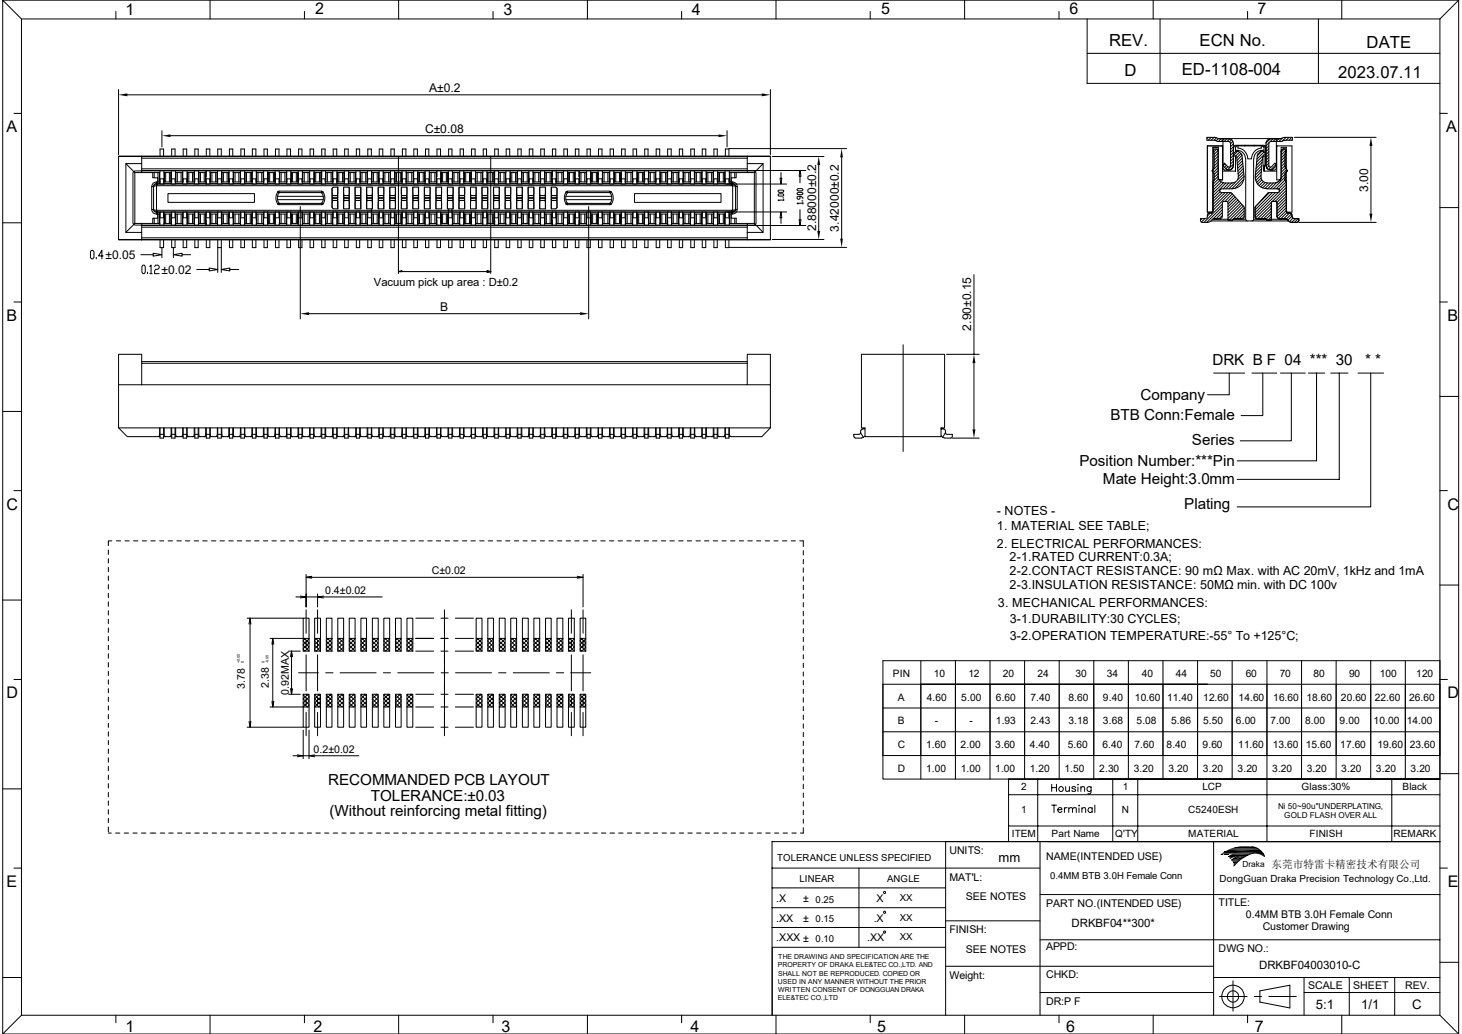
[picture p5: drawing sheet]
<svg xmlns="http://www.w3.org/2000/svg" width="297mm" height="210mm" viewBox="0 0 297 210" stroke-linecap="round" stroke-linejoin="round" font-family="sans-serif">
<defs><g id="words">
<g font-size="3.4">
<text x="225.3" y="9.4">REV.</text>
<text x="243.7" y="9.4">ECN No.</text>
<text x="277.6" y="9.6">DATE</text>
<text x="228.4" y="15.4">D</text>
<text x="240.1" y="15.2">ED-1108-004</text>
<text x="271.8" y="15.7">2023.07.11</text>
</g>
<g font-size="3.3">
<text x="25.5" y="3.1">1</text>
<text x="64.1" y="2.9">2</text>
<text x="102.3" y="3">3</text>
<text x="140.5" y="3">4</text>
<text x="179" y="2.9">5</text>
<text x="217.3" y="2.9">6</text>
<text x="255.4" y="2.9">7</text>
<text x="1.3" y="26.8">A</text>
<text x="293.8" y="26.8">A</text>
<text x="1.3" y="65.1">B</text>
<text x="294.1" y="65.1">B</text>
<text x="1.3" y="103.5">C</text>
<text x="294.1" y="103.5">C</text>
<text x="1.3" y="141.8">D</text>
<text x="294.1" y="141.8">D</text>
<text x="1.3" y="180.1">E</text>
<text x="294.1" y="180.1">E</text>
<text x="25.5" y="209.7">1</text>
<text x="63.7" y="209.7">2</text>
<text x="101.9" y="209.7">3</text>
<text x="140.3" y="209.6">4</text>
<text x="178.2" y="209.7">5</text>
<text x="216.6" y="209.7">6</text>
<text x="254.9" y="209.6">7</text>
</g>
<g font-size="3.1">
<text x="246.3" y="74.2">DRK B F 04 *** 30</text>
<text x="277.4" y="74.2">* *</text>
<text x="231.7" y="81.2">Company</text>
<text x="225.6" y="85.4">BTB Conn:Female</text>
<text x="219.3" y="94.6">Position Number:***Pin</text>
<text x="242.1" y="90.4">Series</text>
<text x="224.1" y="98.3">Mate Height:3.0mm</text>
<text x="240.6" y="103.3">Plating</text>
<text x="66.7" y="159.5">RECOMMANDED PCB LAYOUT</text>
<text x="66.9" y="165.8">(Without reinforcing metal fitting)</text>
<text x="75.3" y="162.6">TOLERANCE:±0.03</text>
</g>
<g font-size="2.7">
<text x="202.9" y="175">mm</text>
<text x="267.3" y="204.9">5:1</text>
<text x="276.5" y="204.9">1/1</text>
<text x="286.9" y="204.9">C</text>
</g>
<g font-size="2.5">
<text x="87.2" y="18.7">A±0.2</text>
<text x="86.4" y="27">C±0.08</text>
<text x="278" y="38.9" transform="rotate(-90 278 38.9)">3.00</text>
<text x="165.8" y="47" transform="rotate(-90 165.8 47)">2.88000±0.2</text>
<text x="170.4" y="47" transform="rotate(-90 170.4 47)">3.42000±0.2</text>
<text x="21.4" y="52.6">±0.05</text>
<text x="32.8" y="55.6">±0.02</text>
<text x="89.4" y="63.2">B</text>
<text x="197.3" y="67.1" transform="rotate(-90 197.3 67.1)">2.90±0.15</text>
<text x="202.5" y="107.7">1. MATERIAL SEE TABLE;</text>
<text x="202.5" y="104.6">- NOTES -</text>
<text x="202.5" y="111.2">2. ELECTRICAL PERFORMANCES:</text>
<text x="205.1" y="113.9">2-1.RATED CURRENT:0.3A;</text>
<text x="205.1" y="119.7">2-3.INSULATION RESISTANCE: 50MΩ min. with DC 100v</text>
<text x="205.1" y="116.7">2-2.CONTACT RESISTANCE: 90 mΩ Max. with AC 20mV, 1kHz and 1mA</text>
<text x="202.7" y="123.3">3. MECHANICAL PERFORMANCES:</text>
<text x="205.1" y="126.5">3-1.DURABILITY:30 CYCLES;</text>
<text x="205.1" y="129.9">3-2.OPERATION TEMPERATURE:-55° To +125°C;</text>
</g>
<g font-size="2.3">
<text x="75.9" y="58.2">Vacuum pick up area : D±0.2</text>
<text x="217.7" y="188.4">DRKBF04**300*</text>
<text x="255.8" y="196.7">DRKBF04003010-C</text>
</g>
<g font-size="2.2">
<text x="87.7" y="116.7">C±0.02</text>
<text x="66" y="120.7">0.4±0.02</text>
<text x="49.7" y="139.9" transform="rotate(-90 49.7 139.9)">3.78</text>
<text x="54.6" y="139.7" transform="rotate(-90 54.6 139.7)">2.38</text>
<text x="58.7" y="141.1" transform="rotate(-90 58.7 141.1)">0.92MAX</text>
<text x="63.7" y="153">0.2±0.02</text>
<text x="192.9" y="173.4">UNITS:</text>
<text x="192.9" y="178.9">MAT'L:</text>
<text x="212.5" y="174.6">NAME(INTENDED USE)</text>
<text x="258.3" y="176.4">东莞市特雷卡精密技术有限公司</text>
<text x="157.7" y="183.2">.X</text>
<text x="163.2" y="183.2">± 0.25</text>
<text x="178.1" y="183.2">X</text>
<text x="196.2" y="182.8">SEE NOTES</text>
<text x="212.5" y="184.2">PART NO.(INTENDED USE)</text>
<text x="247.6" y="184">TITLE:</text>
<text x="157.7" y="187.2">.XX</text>
<text x="157.7" y="191.2">.XXX ± 0.10</text>
<text x="163.2" y="187.2">± 0.15</text>
<text x="176.1" y="191.2">.XX</text>
<text x="177.5" y="187.2">.X</text>
<text x="192.9" y="189.4">FINISH:</text>
<text x="253.1" y="186.4">0.4MM BTB 3.0H Female Conn</text>
<text x="256.5" y="188.8">Customer Drawing</text>
<text x="196.2" y="193.5">SEE NOTES</text>
<text x="212.5" y="193">APPD:</text>
<text x="247.6" y="193.3">DWG NO.:</text>
<text x="192.9" y="198.9">Weight:</text>
<text x="212.5" y="198.6">CHKD:</text>
<text x="265.8" y="201">SCALE</text>
<text x="274.9" y="201">SHEET</text>
<text x="285.5" y="201">REV.</text>
<text x="212.5" y="204.2">DR:P F</text>
</g>
<g font-size="2.1">
<text x="181.4" y="137.5">PIN</text>
<text x="189.7" y="137.5">10</text>
<text x="196.7" y="137.5">12</text>
<text x="203.8" y="137.5">20</text>
<text x="210.8" y="137.5">24</text>
<text x="218.5" y="137.5">30</text>
<text x="224.8" y="137.5">34</text>
<text x="232" y="137.5">40</text>
<text x="238.9" y="137.5">44</text>
<text x="245.9" y="137.5">50</text>
<text x="253.1" y="137.5">60</text>
<text x="260" y="137.5">70</text>
<text x="266.8" y="137.5">80</text>
<text x="274.1" y="137.5">90</text>
<text x="280.3" y="137.5">100</text>
<text x="287.7" y="137.5">120</text>
<text x="182.4" y="142.3">A</text>
<text x="188.3" y="142.3">4.60</text>
<text x="195.3" y="142.3">5.00</text>
<text x="202.3" y="142.3">6.60</text>
<text x="209.3" y="142.3">7.40</text>
<text x="217" y="142.3">8.60</text>
<text x="224.1" y="142.3">9.40</text>
<text x="230.6" y="142.3">10.60</text>
<text x="237.1" y="142.3">11.40</text>
<text x="244.4" y="142.3">12.60</text>
<text x="251.6" y="142.3">14.60</text>
<text x="258.7" y="142.3">16.60</text>
<text x="265.4" y="142.3">18.60</text>
<text x="272.4" y="142.3">20.60</text>
<text x="279.3" y="142.3">22.60</text>
<text x="286.3" y="142.3">26.60</text>
<text x="182.4" y="147.2">B</text>
<text x="189.9" y="147.2">-</text>
<text x="196.9" y="147.2">-</text>
<text x="202.3" y="147.2">1.93</text>
<text x="209.3" y="147.2">2.43</text>
<text x="217" y="147.2">3.18</text>
<text x="224.1" y="147.2">3.68</text>
<text x="230.9" y="147.2">5.08</text>
<text x="237.9" y="147.2">5.86</text>
<text x="244.4" y="147.2">5.50</text>
<text x="251.1" y="147.2">6.00</text>
<text x="258.1" y="147.2">7.00</text>
<text x="265.1" y="147.2">8.00</text>
<text x="272.2" y="147.2">9.00</text>
<text x="279.1" y="147.2">10.00</text>
<text x="285.8" y="147.2">14.00</text>
<text x="182.4" y="152">C</text>
<text x="188.1" y="152">1.60</text>
<text x="195.2" y="152">2.00</text>
<text x="202.2" y="152">3.60</text>
<text x="209.2" y="152">4.40</text>
<text x="216.9" y="152">5.60</text>
<text x="223.9" y="152">6.40</text>
<text x="230.5" y="152">7.60</text>
<text x="237" y="152">8.40</text>
<text x="244.3" y="152">9.60</text>
<text x="251.5" y="152">11.60</text>
<text x="258.6" y="152">13.60</text>
<text x="265.3" y="152">15.60</text>
<text x="272.3" y="152">17.60</text>
<text x="279.8" y="152">19.60</text>
<text x="286.4" y="152">23.60</text>
<text x="182.4" y="156.8">D</text>
<text x="188.1" y="156.8">1.00</text>
<text x="195.2" y="156.8">1.00</text>
<text x="202.2" y="156.8">1.00</text>
<text x="209.2" y="156.8">1.20</text>
<text x="216.2" y="156.8">1.50</text>
<text x="223.3" y="156.8">2.30</text>
<text x="230.3" y="156.8">3.20</text>
<text x="237.4" y="156.8">3.20</text>
<text x="244.4" y="156.8">3.20</text>
<text x="251.4" y="156.8">3.20</text>
<text x="258.5" y="156.8">3.20</text>
<text x="265.5" y="156.8">3.20</text>
<text x="272.5" y="156.8">3.20</text>
<text x="279.5" y="156.8">3.20</text>
<text x="286.6" y="156.8">3.20</text>
</g>
<g font-size="2">
<text x="207.4" y="160.5">2</text>
<text x="228.1" y="160.5">1</text>
<text x="244.3" y="160.5">LCP</text>
<text x="264.4" y="160.5">Glass:30%</text>
<text x="285" y="160.5">Black</text>
<text x="207.4" y="165.1">1</text>
<text x="227.9" y="165.1">N</text>
<text x="241.4" y="165.1">C5240ESH</text>
<text x="205.6" y="170">ITEM</text>
<text x="213.6" y="170">Part Name</text>
<text x="226.6" y="170">Q'TY</text>
<text x="241.4" y="170">MATERIAL</text>
<text x="266" y="170">FINISH</text>
<text x="283.1" y="170">REMARK</text>
<text x="247.8" y="179.1">DongGuan Draka Precision Technology Co.,Ltd.</text>
</g>
<g font-size="1.9">
<text x="157.9" y="174.9">TOLERANCE UNLESS SPECIFIED</text>
<text x="162.4" y="179.1">LINEAR</text>
<text x="180.2" y="179.1">ANGLE</text>
<text x="213.3" y="178.6">0.4MM BTB 3.0H Female Conn</text>
<text x="182.8" y="183">XX</text>
<text x="182.8" y="187">XX</text>
<text x="182.8" y="191">XX</text>
</g>
<g font-size="1.7">
<text x="259.6" y="164.3">Ni 50~90u&quot;UNDERPLATING,</text>
<text x="260.9" y="166.1">GOLD FLASH OVER ALL</text>
<text x="252.4" y="176">Draka</text>
</g>
<g font-size="1.4">
<text x="158" y="196.5">PROPERTY OF DRAKA ELE&amp;TEC CO.,LTD. AND</text>
<text x="158.1" y="194.8">THE DRAWING AND SPECIFICATION ARE THE</text>
<text x="158" y="199.9">USED IN ANY MANNER WITHOUT THE PRIOR</text>
<text x="158" y="203.2">ELE&amp;TEC CO.,LTD</text>
<text x="158.1" y="198.2">SHALL NOT BE REPRODUCED. COPIED OR</text>
<text x="158.1" y="201.5">WRITTEN CONSENT OF DONGGUAN DRAKA</text>
</g>
<g font-size=".8">
<text x="48.7" y="134.7" transform="rotate(-90 48.7 134.7)">+0.05</text>
<text x="49.5" y="134.7" transform="rotate(-90 49.5 134.7)">0</text>
<text x="53.7" y="134.7" transform="rotate(-90 53.7 134.7)">0</text>
<text x="54.6" y="134.7" transform="rotate(-90 54.6 134.7)">-0.05</text>
</g>
</g></defs>
<g fill="none" stroke="#000" stroke-width=".2">
<path d="M.6 0h295.7v210h-295.7v-210l3.8 3.9M23.5 2.3v1.6M24.1 18.2v13.2M25.9 19.3h128.9M42.7 0v3.9M61.8 2.3v1.6M81 0v3.9M100.2 2.3v1.6M119.3 0v3.9M138.5 2.3v1.6M156.5 18.2v13.2M157.6 0v3.9"/>
<path d="M176.8 2.3v1.6M196 0v3.9M215.1 2.3v1.6M220.9 3.9v13h71.6M220.9 10.8h71.6M234.3 0v3.9M235.7 3.9v13M253.4 2.3v1.6M267.8 3.9v13M272.6 0v3.9M292.5 3.9h-288.1v202.3M292.5 3.9v202.3"/>
<path d="M296.3 0l-3.8 3.9M2.8 23h1.6M25.6 33.2l1.6 1.7-.2 .2v10.3l.2 .2-1.6 1.6M27.4 34.7h1.4v.4h-1.4l-.2-.2zM27.4 35.1v10.3M28.8 34.7h35M28.8 35.1h3.7M28.8 31.7l-4.7 .1M28.8 31.8h123M28.8 31.8h-4.7v16.8M28.8 31.8v1.4h-3.2v14h3.2v1.5M28.8 33.2v1.5"/>
<path d="M28.8 34.6h134.9M28.8 34.3h123M28.8 32.1h123M31 35.1v1h1v.9h.5M31.2 37.9v4.6M31.2 37.9h-.4v4.6h.4M31.3 35.1v1M31.4 37.5l.4-.1v.3l-.4 .1-.2 .2zM31.8 37.4h.2v.3M31.8 37a.94 .94 0 0 0-1 .9M31.8 37.7h117v5h-117zM32 37.4h127.8"/>
<path d="M32 37.3v-.3h-.2v.3a.58 .58 0 0 0-.6 .6M32 37.3l-.2 .1M32 37.3h116.5M32.1 35.1v1.9M32.4 35.1v1.9M32.5 35.1v1.9M32.5 37v.3M32.5 34.7v.4M32.5 31.7v-1.4h.7v1.4M32.5 37.3v-1h.7v1.1M32.9 26.5v3.3M33.3 35.1v1.9"/>
<path d="M33.3 37h1.5M33.3 35.1h1.5M33.3 37v.3M33.3 34.7v.4M33.4 35.1v1.9M33.7 35.1v1.9M34.1 39.3h17.6v1.8h-17.6zM34.4 35.1v1.9M34.6 27.6h111.4M34.7 35.1v1.9M34.8 35.1v1.9M34.8 37v.3"/>
<path d="M34.8 34.7v.4M34.9 31.7v-1.4h.7v1.4M34.9 37v-.7h.7v.7M35.6 37h1.5M35.6 35.1h1.5M35.6 37v.3M35.6 34.7v.4M35.6 35.1v1.9M35.7 35.1v1.9M36 35.1v1.9M36.8 35.1v1.9M37.1 35.1v1.9"/>
<path d="M37.1 37v.3M37.1 34.7v.4M37.2 31.7v-1.4h.7v1.4M37.2 37v-.7h.7v.7M38 37h1.5M38 35.1h1.5M38 37v.3M38 34.7v.4M38 35.1v1.9M38.4 35.1v1.9M39.1 35.1v1.9M39.4 35.1v1.9"/>
<path d="M39.5 37v.3M39.5 34.7v.4M39.5 35.1v1.9M39.6 31.7v-1.4h.7v1.4M39.6 37v-.7h.7v.7M40.3 35.1v1.9M40.3 37h1.5M40.3 35.1h1.5M40.3 37v.3M40.3 34.7v.4M40.4 35.1v1.9M40.7 35.1v1.9"/>
<path d="M41.5 35.1v1.9M41.7 35.1v1.9M41.8 35.1v1.9M41.8 37v.3M41.8 34.7v.4M41.9 31.7v-1.4h.7v1.4M41.9 34.6v1.3M42.6 37v-.7h-.7v1.1M42.7 35.1v1.9M42.7 35.1h1.4l.1 1.9h-1.5M42.7 37v.3M42.7 34.7v.4"/>
<path d="M42.8 35.1v1.9M43.1 35.1v1.9M43.8 35.1v1.9M44.2 37v.3M44.2 34.7v.4M44.2 31.7v-1.4h.8v1.4M44.2 37v-.7h.8v.7M45 35.1v1.9M45 37h1.5M45 35.1h1.5M45 37v.3M45 34.7v.4"/>
<path d="M45.1 35.1v1.9M45.4 35.1v1.9M46.1 35.1v1.9M46.4 35.1v1.9M46.5 35.1v1.9M46.5 37v.3M46.5 34.7v.4M46.6 31.7v-1.4h.7v1.4M46.6 37v-.7h.7v.7M47.4 35.1v1.9M47.4 37h1.5M47.4 35.1h1.5"/>
<path d="M47.4 37v.3M47.4 34.7v.4M47.5 35.1v1.9M47.8 35.1v1.9M48.5 35.1v1.9M48.8 35.1v1.9M48.9 35.1v1.9M48.9 37v.3M48.9 34.7v.4M48.9 31.7v-1.4h.8v1.4M48.9 37v-.7h.8v.7M49.7 37h1.5"/>
<path d="M49.7 35.1h1.5M49.7 37v.3M49.7 34.7v.4M49.7 35.1v1.9M49.8 35.1v1.9M50.1 35.1v1.9M50.8 35.1v1.9M51.1 35.1v1.9M51.2 35.1v1.9M51.2 37v.3M51.2 34.7v.4M51.3 31.7v-1.4h.7v1.4"/>
<path d="M51.3 37v-.7h.7v.7M52.1 35.1v1.9M52.1 37h1.5M52.1 35.1h1.5M52.1 37v.3M52.1 34.7v.4M52.4 35.1v1.9M53.2 35.1v1.9M53.5 35.1v1.9M53.6 35.1v1.9M53.6 37v.3M53.6 34.7v.4"/>
<path d="M53.6 31.7v-1.4h.7v1.4M53.6 37v-.7h.7v.7M54.4 35.1v1.9M54.4 37h1.5M54.4 35.1h1.5M54.4 37v.3M54.4 34.7v.4M54.5 35.1v1.9M54.8 35.1v1.9M55.5 35.1v1.9M55.8 35.1v1.9M55.9 35.1v1.9"/>
<path d="M55.9 37v.3M55.9 34.7v.4M56 31.7v-1.4h.7v1.4M56 37v-.7h.7v.7M56.3 39.9h9.4M56.4 39a2.17 2.17 0 0 0 0 2.4M56.6 39.2h.1M56.7 38.8h8.6v.3h-8.6zM56.7 39.2a1.82 1.82 0 0 0 0 2.1l-.3 .1 .3 .2M56.7 38.9l-.3 .1 .2 .2M56.7 37v.3M56.7 34.7v.4"/>
<path d="M56.8 35.1v1.9M57.1 35.1v1.9M57.9 35.1v1.9M58.2 35.1v1.9M58.3 35.1h-1.5v1.9h1.5M58.3 37v.3M58.3 34.7v.4M58.3 35.1v1.9M58.3 31.7v-1.4h.7v1.4M58.3 37v-.7h.7v.7M59.1 35.1v1.9M59.1 37h1.5"/>
<path d="M59.1 35.1h1.5M59.1 37v.3M59.1 34.7v.4M59.2 35.1v1.9M59.4 35.1v1.9M60.2 35.1v1.9M60.5 35.1v1.9M60.6 35.1v1.9M60.6 37v.3M60.6 34.7v.4M60.7 31.7v-1.4h.6v1.4M60.7 37v-.7h.6v.7"/>
<path d="M61.4 37h1.5M61.4 35.1h1.5M61.4 37v.3M61.4 34.7v.4M61.4 35.1v1.9M61.5 35.1v1.9M61.8 35.1v1.9M62.6 35.1v1.9M62.9 35.1v1.9M62.9 37v.3M62.9 34.7v.4M63 31.7v-1.4h.7v1.4"/>
<path d="M63 37v-.7h.7v.7M63.8 34.7h88v.4M63.8 35.1v1.9M63.8 37h1.5M63.8 37v.3M63.8 34.7v.4M63.8 35.1h.1M63.8 35.1h1.5M64.1 35.1v1.9M64.9 35.1v1.9M65.2 35.1v1.9M65.3 37v.3"/>
<path d="M65.3 34.7v.4M65.3 35.1v1.9M65.3 39.2h.1M65.3 38.9l.3 .1M65.4 39.1v.1M65.4 39.2a1.82 1.82 0 0 1 0 2.1M65.4 31.7v-1.4h.6v1.4M65.4 34.6v1.3M65.6 39a2.17 2.17 0 0 1 0 2.4M65.6 39l-.2 .2M66 37v-.7h-.6v1.1M66.1 35.1v1.9"/>
<path d="M66.1 37h1.5M66.1 37v.3M66.1 34.7v.4M66.1 35.1h.1M66.2 35.1v1.9M66.2 35.1h1.4M66.5 35.1v1.9M67.3 35.1v1.9M67.4 38.4v3.7M67.5 38.3v1.4M67.5 35.1v1.9M67.5 39.8v.3"/>
<path d="M67.5 39.7h1.1M67.6 35.1v1.9M67.6 37v.3M67.6 34.7v.4M67.7 31.7v-1.4h.7v1.4M67.7 37v-.7h.7v.7M68.5 37h1.4M68.5 37v.3M68.5 34.7v.4M68.5 35.1h.1M68.5 35.1v1.9M68.5 35.1h1.4"/>
<path d="M68.6 39.8v.3M68.6 38v4.4h-.8l-.2-.1-.1-.2M68.6 38h-.8l-.2 .1-.1 .3M68.6 38v1.7M68.8 35.1v1.9M69.6 35.1v1.9M69.8 38h1.2v4.4h-1.2zM69.8 38v1.7M69.8 39.8v.3M69.8 39.7h1.1M69.9 35.1v1.9M69.9 37v.3"/>
<path d="M69.9 34.7v.4M70 31.7v-1.4h.7v1.4M70 37v-.7h.7v.7M70.8 35.1v1.9M70.8 37h1.5M70.8 37v.3M70.8 34.7v.4M70.8 35.1h.1M70.9 35.1v1.9M70.9 35.1h1.4M70.9 39.8v.3M71 38l-.1 1.7"/>
<path d="M71.2 35.1v1.9M71.9 35.1v1.9M72.1 38l.1 1.7M72.1 38h1.2v4.4h-1.2zM72.2 39.8v.3M72.2 39.7h1.1M72.2 35.1v1.9M72.3 35.1v1.9M72.3 37v.3M72.3 34.7v.4M72.4 31.7v-1.4h.7v1.4M72.4 37v-.7h.7v.7"/>
<path d="M73.2 37h1.4M73.2 37v.3M73.2 34.7v.4M73.2 35.1h.1M73.2 35.1v1.9M73.2 35.1h1.4M73.3 38l-.1 1.7M73.3 39.8v.3M73.5 35.1v1.9M74.3 35.1v1.9M74.5 38h1.1v4.4h-1.1zM74.5 38v1.7"/>
<path d="M74.5 39.8v.3M74.5 39.7h1.1M74.6 35.1v1.9M74.6 37v.3M74.6 34.7v.4M74.7 31.7v-1.4h.7v1.4M74.7 37v-.7h.7v.7M75.5 37h1.5M75.5 37v.3M75.5 34.7v.4M75.5 35.1h.1M75.5 35.1v1.9"/>
<path d="M75.6 35.1v1.9M75.6 35.1h1.4M75.6 39.8v.3M75.6 38v1.7M75.9 35.1v1.9M76.6 35.1v1.9M76.8 38l.1 1.7M76.8 38h1.2v4.4h-1.2zM76.9 39.8v.3M76.9 39.7h1M76.9 35.1v1.9M77 35.1v1.9"/>
<path d="M77 37v.3M77 34.7v.4M77 31.7v-1.4h.8v1.4M77 37v-.7h.8v.7M77.9 35.1v1.9M77.9 37h1.4M77.9 37v.3M77.9 34.7v.4M77.9 35.1h.1M77.9 35.1h1.4M77.9 39.8v.3M78 38l-.1 1.7"/>
<path d="M78.2 35.1v1.9M79 35.1v1.9M79.2 38h1.1v4.4h-1.1zM79.2 39.8v.3M79.2 39.7h1.1M79.2 38v1.7M79.2 35.1v1.9M79.3 37v.3M79.3 34.7v.4M79.3 35.1v1.9M79.4 31.7v-1.4h.7v1.4M79.4 37v-.7h.7v.7"/>
<path d="M80.2 35.1v1.9M80.2 37h1.5M80.2 37v.3M80.2 34.7v.4M80.2 35.1h.1M80.3 35.1v1.9M80.3 35.1h1.4M80.3 39.8v.3M80.3 38v1.7M80.6 35.1v1.9M80.9 31.7v23.8M81.3 35.1v1.9"/>
<path d="M81.5 38l.1 1.7M81.5 38h1.2v4.4h-1.2zM81.6 39.8v.3M81.6 39.7h1M81.6 35.1v1.9M81.7 35.1v1.9M81.7 37v.3M81.7 34.7v.4M81.7 31.7v-1.4h.8v1.4M81.7 37v-.7h.8v.7M82.5 35.1v1.9M82.5 37h1.5"/>
<path d="M82.5 37v.3M82.5 34.7v.4M82.5 35.1h.1M82.6 35.1v1.9M82.6 35.1h1.4M82.6 39.8v.3M82.7 38l-.1 1.7M82.9 35.1v1.9M83.7 35.1v1.9M83.9 38v1.7M83.9 38h1.1v4.4h-1.1zM83.9 39.8v.3"/>
<path d="M83.9 39.7h1.1M83.9 35.1v1.9M84 37v.3M84 34.7v.4M84 35.1v1.9M84.1 31.7v-1.4h.7v1.4M84.1 37v-.7h.7v.7M84.9 35.1v1.9M84.9 37h1.5M84.9 37v.3M84.9 34.7v.4M84.9 35.1h.1"/>
<path d="M84.9 35.1h1.5M85 39.8v.3M85 38v1.7M85.2 35.1v1.9M86 35.1v1.9M86.2 38h1.2v4.4h-1.2zM86.2 38l.1 1.7M86.2 39.7h1.1M86.2 39.8v.3M86.3 35.1v1.9M86.4 37v.3M86.4 34.7v.4"/>
<path d="M86.4 35.1v1.9M86.4 31.7v-1.4h.7v1.4M86.4 37v-.7h.7v.7M87.2 35.1v1.9M87.2 37h1.5M87.2 37v.3M87.2 34.7v.4M87.2 35.1h.1M87.3 35.1v1.9M87.3 35.1h1.4M87.3 39.8v.3M87.4 38l-.1 1.7"/>
<path d="M87.6 35.1v1.9M88.3 35.1v1.9M88.6 38h1.1v4.4h-1.1zM88.6 38v1.7M88.6 39.8v.3M88.6 39.7h1.1M88.6 35.1v1.9M88.7 35.1v1.9M88.7 37v.3M88.7 34.7v.4M88.8 31.7v-1.4h.7v1.4M88.8 34.6v1.3"/>
<path d="M89.5 37v-.7h-.7v1.1M89.6 35.1v1.9M89.6 37h1.5M89.6 37v.3M89.6 34.7v.4M89.6 35.1h.1M89.6 35.1h1.5M89.7 39.8v.3M89.7 38v1.7M89.9 35.1v1.9M90.7 35.1v1.9M90.9 38h1.2v4.4h-1.2z"/>
<path d="M90.9 38v1.7M90.9 39.8v.3M90.9 39.7h1.1M91 35.1v1.9M91.1 35.1v1.9M91.1 37v.3M91.1 34.7v.4M91.1 31.7v-1.4h.7v1.4M91.1 37v-.7h.7v.7M91.9 35.1v1.9M91.9 37h1.5M91.9 37v.3"/>
<path d="M91.9 34.7v.4M91.9 35.1h.1M92 35.1v1.9M92 35.1h1.4M92 39.8v.3M92 38v1.7M92.2 35.1v1.9M93 35.1v1.9M93.2 38h1.2v4.4h-1.2zM93.3 38v1.7M93.3 39.8v.3M93.3 35.1v1.9"/>
<path d="M93.3 39.7h1.1M93.4 35.1v1.9M93.4 37v.3M93.4 34.7v.4M93.5 31.7v-1.4h.6v1.4M93.5 37v-.7h.6v.7M94.2 35.1v1.9M94.2 37h1.5M94.2 37v.3M94.2 34.7v.4M94.2 35.1h.1M94.3 35.1v1.9"/>
<path d="M94.3 35.1h1.4M94.4 39.8v.3M94.4 38v1.7M94.6 35.1v1.9M95.4 35.1v1.9M95.6 38v1.7M95.6 38h1.1v4.4h-1.1zM95.6 39.8v.3M95.6 39.7h1.1M95.7 35.1v1.9M95.7 37v.3M95.7 34.7v.4"/>
<path d="M95.8 31.7v-1.4h.7v1.4M95.8 37v-.7h.7v.7M96.6 35.1v1.9M96.6 37h1.5M96.6 37v.3M96.6 34.7v.4M96.6 35.1h.1M96.6 35.1h1.5M96.7 39.8v.3M96.7 38v1.7M96.9 35.1v1.9M97.7 35.1v1.9"/>
<path d="M97.9 38h1.2v4.4h-1.2zM97.9 38l.1 1.7M98 39.8v.3M98 39.7h1.1M98 35.1v1.9M98.1 35.1v1.9M98.1 37v.3M98.1 34.7v.4M98.2 31.7v-1.4h.6v1.4M98.2 37v-.7h.6v.7M98.9 35.1v1.9M98.9 37h1.5"/>
<path d="M98.9 37v.3M98.9 34.7v.4M98.9 35.1h.1M99 35.1v1.9M99 35.1h1.4M99.1 38l-.1 1.7M99.1 39.8v.3M99.3 35.1v1.9M99.7 31.7v23.8M100.1 35.1v1.9M100.2 38h1.2v4.4h-1.2zM100.3 38v1.7"/>
<path d="M100.3 35.1v1.9M100.3 39.8v.3M100.3 39.7h1.1M100.4 35.1v1.9M100.4 37v.3M100.4 34.7v.4M100.5 31.7v-1.4h.7v1.4M100.5 34.6v1.3M101.2 37v-.7h-.7v1.1M101.3 35.1v1.9M101.3 37v.3M101.3 34.7v.4"/>
<path d="M101.3 35.1h.1M101.3 35.1h1.4v1.9h-1.4M101.4 39.8v.3M101.4 38v1.7M101.6 35.1v1.9M102.4 35.1v1.9M102.6 38h1.2v4.4h-1.2zM102.6 38l.1 1.7M102.7 39.8v.3M102.7 39.7h1M102.7 35.1v1.9M102.8 37v.3"/>
<path d="M102.8 34.7v.4M102.8 31.7v-1.4h.7v1.4M102.8 37v-.7h.7v.7M103.6 37h1.5M103.6 37v.3M103.6 34.7v.4M103.6 35.1h.1M103.6 35.1v1.9M103.7 35.1h1.4M103.7 35.1v1.9M103.7 39.8v.3M103.8 38l-.1 1.7"/>
<path d="M104 35.1v1.9M104.7 35.1v1.9M104.9 38h1.2v4.4h-1.2zM105 38v1.7M105 39.8v.3M105 39.7h1.1M105 35.1v1.9M105.1 35.1v1.9M105.1 37v.3M105.1 34.7v.4M105.2 31.7v-1.4h.7v1.4M105.2 37v-.7h.7v.7"/>
<path d="M106 35.1v1.9M106 37h1.4M106 37v.3M106 34.7v.4M106 35.1h.1M106 35.1h1.4M106.1 38l-.1 1.7M106.1 39.8v.3M106.3 35.1v1.9M107.1 35.1v1.9M107.3 38h1.2v4.4h-1.2zM107.3 38l.1 1.7"/>
<path d="M107.4 39.8v.3M107.4 39.7h1M107.4 35.1v1.9M107.4 37v.3M107.4 34.7v.4M107.5 31.7v-1.4h.7v1.4M107.5 37v-.7h.7v.7M108.3 35.1v1.9M108.3 37h1.5M108.3 37v.3M108.3 34.7v.4M108.3 35.1h.1"/>
<path d="M108.4 35.1v1.9M108.4 35.1h1.4M108.4 39.8v.3M108.5 38l-.1 1.7M108.7 35.1v1.9M109.4 35.1v1.9M109.6 38l.1 1.7M109.6 38h1.2v4.4h-1.2zM109.7 39.8v.3M109.7 39.7h1M109.7 35.1v1.9M109.8 35.1v1.9"/>
<path d="M109.8 37v.3M109.8 34.7v.4M109.9 31.7v-1.4h.7v1.4M109.9 37v-.7h.7v.7M110.7 37h1.4M110.7 37v.3M110.7 34.7v.4M110.7 35.1h.1M110.7 35.1v1.9M110.7 35.1h1.4M110.7 39.8v.3M110.8 38l-.1 1.7"/>
<path d="M111 35.1v1.9M111.8 35.1v1.9M112 38h.8l.3 .1 .1 .3v3.7l-.1 .2-.3 .1h-.8zM112 39.8v.3M112 39.7h1.1M112 38l.1 1.7M112.1 35.1v1.9M112.1 37v.3M112.1 34.7v.4M112.2 31.7v-1.4h.7v1.4M112.2 34.6v1.3M112.9 37v-.7h-.7v1.1"/>
<path d="M113 35.1v1.9M113 37h1.4M113 35.1h1.5M113 37v.3M113 34.7v.4M113.1 35.1v1.9M113.1 39.8v.3M113.2 38.3l-.1 1.4M113.4 35.1v1.9M114.1 35.1v1.9M114.4 35.1v1.9M114.4 37h.1"/>
<path d="M114.5 35.1v1.9M114.5 37v.3M114.5 34.7v.4M114.6 31.7v-1.4h.7v1.4M114.6 37v-.7h.7v.7M114.9 39.9h9.3M115 39a2.17 2.17 0 0 0 0 2.4M115.3 38.8h8.6v.3h-8.6zM115.3 38.9l-.3 .1 .3 .2a1.82 1.82 0 0 0 0 2.1l-.3 .1 .3 .2M115.3 37v.3M115.3 34.7v.4M115.4 35.1v1.9"/>
<path d="M115.4 37h1.4M115.4 35.1h1.4M115.7 35.1v1.9M116.5 35.1v1.9M116.8 35.1v1.9M116.8 37v.3M116.8 34.7v.4M116.9 31.7v-1.4h.7v1.4M116.9 37v-.7h.7v1.1M117.6 34.6v1.3M117.7 35.1v1.9M117.7 37h1.5"/>
<path d="M117.7 35.1h1.5M117.7 37v.3M117.7 34.7v.4M117.8 35.1v1.9M118 35.1v1.9M118.8 35.1v1.9M119.1 35.1v1.9M119.2 35.1v1.9M119.2 37v.3M119.2 34.7v.4M119.3 31.7v-1.4h.6v1.4M119.3 37v-.7h.6v.7"/>
<path d="M120 35.1v1.9M120 37h1.5M120 35.1h1.5M120 37v.3M120 34.7v.4M120.1 35.1v1.9M120.4 35.1v1.9M121.2 35.1v1.9M121.5 35.1v1.9M121.5 37v.3M121.5 34.7v.4M121.6 31.7v-1.4h.7v1.4"/>
<path d="M121.6 37v-.7h.7v.7M122.4 35.1v1.9M122.4 37h1.5M122.4 35.1h1.5M122.4 37v.3M122.4 34.7v.4M122.7 35.1v1.9M123.5 35.1v1.9M123.8 35.1v1.9M123.9 35.1v1.9M123.9 37v.3M123.9 34.7v.4"/>
<path d="M123.9 39.2h.1M123.9 38.9l.3 .1M124 39.2a1.82 1.82 0 0 1 0 2.1M124 31.7v-1.4h.6v1.4M124 37v-.7h.6v.7M124.2 39a2.17 2.17 0 0 1 0 2.4M124.2 39l-.2 .2M124.7 37h1.5M124.7 35.1h1.5M124.7 37v.3M124.7 34.7v.4M124.7 35.1v1.9"/>
<path d="M124.8 35.1v1.9M125.1 35.1v1.9M125.9 35.1v1.9M126.1 35.1v1.9M126.2 35.1v1.9M126.2 37v.3M126.2 34.7v.4M126.3 31.7v-1.4h.7v1.4M126.3 37v-.7h.7v.7M127 35.1v1.9M127 37h1.5M127 35.1h1.5"/>
<path d="M127 37v.3M127 34.7v.4M127.1 35.1v1.9M127.4 35.1v1.9M128.2 35.1v1.9M128.5 35.1v1.9M128.5 37v.3M128.5 34.7v.4M128.6 31.7v-1.4h.7v1.4M128.6 37v-.7h.7v.7M128.9 39.3h17.6v1.8h-17.6zM129.4 35.1v1.9"/>
<path d="M129.4 37h1.5M129.4 35.1h1.5M129.4 37v.3M129.4 34.7v.4M129.5 35.1v1.9M129.8 35.1v1.9M130.5 35.1v1.9M130.8 35.1v1.9M130.9 35.1v1.9M130.9 37v.3M130.9 34.7v.4M131 31.7v-1.4h.7v1.4"/>
<path d="M131 37v-.7h.7v.7M131.7 35.1v1.9M131.7 37h1.5M131.7 35.1h1.5M131.7 37v.3M131.7 34.7v.4M131.8 35.1v1.9M132.1 35.1v1.9M132.9 35.1v1.9M133.2 35.1v1.9M133.2 37v.3M133.2 34.7v.4"/>
<path d="M133.3 31.7v-1.4h.7v1.4M133.3 37v-.7h.7v.7M134.1 35.1v1.9M134.1 37h1.5M134.1 35.1h1.5M134.1 37v.3M134.1 34.7v.4M134.2 35.1v1.9M134.5 35.1v1.9M135.2 35.1v1.9M135.5 35.1v1.9M135.6 35.1v1.9"/>
<path d="M135.6 37v.3M135.6 34.7v.4M135.6 31.7v-1.4h.8v1.4M135.6 34.6v1.3M136.4 37v-.7h-.8v1.1M136.4 35.1v1.9M136.4 37h1.5M136.4 35.1h1.5M136.4 37v.3M136.4 34.7v.4M136.5 35.1v1.9M136.8 35.1v1.9"/>
<path d="M137.5 35.1v1.9M137.8 35.1v1.9M137.9 35.1v1.9M137.9 37v.3M137.9 34.7v.4M138 31.7v-1.4h.7v1.4M138 37v-.7h.7v.7M138.8 37h1.5M138.8 35.1h1.5M138.8 37v.3M138.8 34.7v.4M138.8 35.1v1.9"/>
<path d="M138.9 35.1v1.9M139.1 35.1v1.9M139.9 35.1v1.9M140.2 35.1v1.9M140.3 37v.3M140.3 34.7v.4M140.3 31.7v-1.4h.8v1.4M140.3 37v-.7h.8v1.1M141.1 34.6v1.3M141.1 35.1v1.9M141.1 37h1.5M141.1 35.1h1.5"/>
<path d="M141.1 37v.3M141.1 34.7v.4M141.2 35.1v1.9M141.5 35.1v1.9M142.2 35.1v1.9M142.5 35.1v1.9M142.6 35.1v1.9M142.6 37v.3M142.6 34.7v.4M142.7 31.7v-1.4h.7v1.4M142.7 37v-.7h.7v.7M143.5 35.1v1.9"/>
<path d="M143.5 37h1.4M143.5 35.1h1.4M143.5 37v.3M143.5 34.7v.4M143.8 35.1v1.9M144.6 35.1v1.9M144.9 35.1v1.9M144.9 37v.3M144.9 34.7v.4M145 31.7v-1.4h.7v1.4M145 37v-.7h.7v.7M145.8 37h1.5"/>
<path d="M145.8 35.1h1.5M145.8 37v.3M145.8 34.7v.4M145.8 35.1v1.9M145.9 35.1v1.9M146.2 35.1v1.9M146.9 35.1v1.9M147.2 35.1v1.9M147.3 35.1v1.9M147.3 37v.3M147.3 34.7v.4M147.4 31.7v-1.4h.7v1.4"/>
<path d="M147.4 37v-.7h.7v.7M147.7 26.5v3.3M148.1 30.2h23.9M148.2 35.1v1.9M148.2 35.1h3.6M148.2 34.7v.4M148.2 37v.3M148.5 35.1v1.9M148.5 37.3l.3 .1M148.8 37h-.3v.3M148.8 37.4h-.3v.3M148.8 37a.94 .94 0 0 1 1 .9"/>
<path d="M148.8 37v.3a.58 .58 0 0 1 .6 .6M148.8 37.4l.4 .1 .2 .5-.6-.3zM149.3 35.1v1M149.4 37.9v4.6M149.4 37.9h.4v4.6h-.4M149.6 35.1v1h-1.1v.9h-.3M151.8 35.1h1.4l.2-.2 .2 .2v10.3l-.2 .2 1.6 1.6M151.8 31.7l4.7 .1M151.8 33.2v1.5h1.4l.2 .2 1.6-1.7M151.8 31.8v1.4h3.2v14h-3.2M151.8 31.8h4.7v16.8M153.2 35.1v10.3"/>
<path d="M156.9 31.8h10.5M158.1 39.5l.1-.1h.8l.2 .3-.2 .1h-.8zM158.1 38.7l.1-.1h.8l.2 .3-.2 .2h-.8zM158.5 36.2h.3l-.1 1.2zM158.7 35.1v1.1M161.9 39.2l.2-.1h.8l.2 .3-1 .1zM161.9 38.4l1-.1 .2 .3-.2 .2h-.8zM162.5 39.9v.4l-.2 .2-.4-.2v-.3l.2-.1h.6l.4 .3v.1M162.5 34.6l.2 1.2h-.4zM162.5 35.8v1.3M166.3 33.5v13.4M171 32v16.5"/>
<path d="M245.3 29.6h3.1v6.9h-.6h.6v-6.9h-3.1v13.5h.8h-.8zM245.4 27.9l-.2 .3M246 27.9l-.6 .6M246.4 34.4l-.1 .4 .2 .2M246.5 30.9l.1 .1M246.5 35l.2 .3v1.3l-.2 .1M246.6 36.7l-.1 .3M246.6 31.1v.1M246.6 34.1l-.2 .2M246.6 33.9l-.1 .2M246.6 27.9l-.6 .6M246.7 31.2v2.7"/>
<path d="M246.9 28.5l.6 .2h2.2M247.1 28l-.5 .5M247.2 28l-.4-.1h-1.6v.6h1.6M247.2 30.3l-.7 .6M247.2 28l.5 .2M247.5 36.2l.1 .2 .2 .1M247.5 30.7l-.1-.1a.66 .66 0 0 0-.8-.3l-.1 .6M247.5 30.6l-.8 .7M247.5 31.1l-.8 .8M247.5 31.7l-.8 .8M247.5 32.3l-.8 .8M247.5 32.9l-.8 .8"/>
<path d="M247.5 33.5l-1.2 1.2M247.5 34l-1 1M247.5 34.6l-.8 .8M247.5 35.2l-.8 .8M247.5 35.8l-.9 .9M247.5 36.4l-1.1 1M247.5 36.2l.3 .5M247.7 28.2h2.2l.4 .2 .2 .6M247.7 36.7l.9 .4M247.8 36.7l-1.4 1.3M247.9 38.9l-1.5 1.5M248.1 28.2l-.6 .5"/>
<path d="M248.1 37l-1.7 1.6M248.2 29.6l.2 .2M248.3 39.1l-1.9 1.8M248.4 34.8h2.6M248.5 33.7l.6 .6a.85 .85 0 0 0 .9 .2 .85 .85 0 0 0 .5-.8 .84 .84 0 0 1-1.2 .7M248.5 33.7v-.3l.3-.3 .7 .8M248.5 28.2v6l.3 .3h.8M248.5 37.2l-2.1 2M248.6 37.2h1.8M248.7 28.2l-.6 .5M248.9 39.1l-2.5 2.4M248.9 33.3l-.4 .4"/>
<path d="M249 37.2l-2.6 2.6M249.1 33.6l-.3 .4M249.3 34.5h-.1M249.3 28.2l-.6 .5M249.4 33.9l-.4 .3M249.5 39.1l-3.1 3M249.6 37.2l-1.1 1.2M249.7 28.8l.2 .2M249.9 28.2l-.6 .5M249.9 33.7l-.1 .3-.3-.1M250 29v4.7M250 39.1l-3.6 3.6"/>
<path d="M250.2 37.2l-1.2 1.2M250.2 28.4l-.4 .4M250.4 39.4l-1.5 1.5M250.4 38.4h-2.2a.38 .38 0 0 0-.4 .3 .38 .38 0 0 0 .4 .4h1.9l2.6 2.9v2.3l-2 .1-.3 .3h-.9v-3.5l-.1-.2-.7-.1-.3 .1-.1 .2-.1 3.1-.3 .1h-1.3l-1.2 .8-1.4-.2-.1-.6 1.3-.1 .2-.9 .9-.2 .1-.2v-13.1h1.1v6.3v-6.3h-1.1v12.9l-.1 .2-.2 .1M250.5 28.7l-.5 .5M250.5 33.9l-.6 .6M250.6 29v4.7M250.6 29.2l-.6 .6M250.6 32.1l-.6 .6M250.6 32.7l-.6 .6M250.6 30.4l-.6 .5M250.6 30.9l-.6 .6"/>
<path d="M250.6 33.3l-1.2 1.2M250.7 39.7l-1.3 1.3M250.7 31.1a.42 .42 0 0 0 0 .5 .42 .42 0 0 0 .4 .2l.1 .2 .4 3.9M250.9 29.5l-.2 .1-.1 .3M250.9 29.5h5.9M251 37l-1.4 1.4M251 30.9v-1l.2-.3h5.3l.3 .3v1l-1.4 1.4M251 30.5a1.77 1.77 0 0 1 2 1.8M251.1 29.8h-.5l-.6 .6M251.1 30.8h.4M251.1 30.7l-.4 .4M251.5 30.1a2.25 2.25 0 0 1 2 2.2"/>
<path d="M251.5 30.7l-1.5 1.4M251.5 29.6v.5M251.5 35.9a1.16 1.16 0 0 1-1.1 1.2M251.6 30.7l.6 .6M251.8 30.9l-.8 .8v3.1v-1.3M252.1 31.2l-.9 .8M252.2 31.3l.1 .2 .4 4.3a2.32 2.32 0 0 1-2.3 2.5M252.3 31.5l-1 1.1M252.4 32.1l-1.1 1M252.4 32.6l-1 1.1M252.5 33.1l-1.1 1.1M252.5 33.7l-1 1.1"/>
<path d="M252.6 34.2l-1.1 1.1M252.6 34.8l-1 1M252.7 35.3l-1.3 1.2M252.7 36.4l-1.8 1.9M252.7 35.8l-2.5 2.6M252.9 29.5v.1M253 29.5v.1M253.1 32.3v12.2M253.5 32.3h.7M254.7 32.3v12.2M254.8 29.5v.1M254.9 29.5v.1"/>
<path d="M255.6 31.3l-.2 .2-.4 4.3a2.32 2.32 0 0 0 2.3 2.5M256.2 30.7l-.7 .6M256.2 35.6l-1.1 1.1M256.2 36.2l-.9 .9M256.2 30.8h.4M256.2 29.6v.5M256.2 34.9l-1.2 1.3M256.3 30.1a2.25 2.25 0 0 0-2 2.2M256.3 34.2l-1.3 1.4M256.3 36.6l-.8 .8M256.4 33.6l-1.3 1.3M256.4 30.6l-1 1.1"/>
<path d="M256.4 33l-1.3 1.2M256.5 32.3l-1.3 1.3M256.6 30.7l.4 .4M256.6 36.9l-.8 .8M256.7 29.8h.5M256.8 34.8h2.6M256.8 31.7v3.1v-1.3M256.8 30.5a1.78 1.78 0 0 0-2.1 1.8M256.8 29.5l.3 .1 .1 .3M257 37.1l-.9 .9M257 31.1a.42 .42 0 0 1 .1 .5 .42 .42 0 0 1-.5 .2l-.1 .2-.3 3.9a1.16 1.16 0 0 0 1.1 1.2M257.1 31.1l-1.8 1.8"/>
<path d="M257.2 29v4.7M257.2 29.6l.6-.6v4.7M257.2 33.7a.85 .85 0 0 0 .5 .8 .85 .85 0 0 0 1-.2l.6-.6M257.2 33.7a.92 .92 0 0 0 1.3 .8M257.3 38.4h2.3h.2l.1 .3M257.3 37.2h1.8M257.5 37.2l-1 1M257.8 29.6l-.6 .6M257.8 30.2l-.6 .6M257.8 30.8l-.6 .6M257.8 32.6l-.6 .5M257.8 33.1l-.6 .6"/>
<path d="M257.8 31.4l-.6 .6M257.8 32l-.6 .6M257.8 33.7l-.5 .5M257.8 33.7l.2 .3 .2-.1M257.9 39.1l-2.9 2.9M258.1 28.2h2M258.1 28.2l-.6 .2-.3 .6M258.1 28.8l-.3 .2M258.1 28.2l-.9 .8M258.1 37.2l-1.1 1.1M258.1 34l-.5 .5M258.5 39.1l-3.5 3.5"/>
<path d="M258.6 28.2l-.5 .5h2.2l.6-.2M258.7 37.2l-1.2 1.2M259.1 39.1l-4.1 4.1M259.2 28.2l-.6 .5M259.2 33.4l-1.1 1.1M259.3 28.2v6l-.3 .3h-.8M259.3 33.4l-.3-.3-.7 .8M259.3 37.1l-1.2 1.3M259.4 37l-.3 .1M259.5 29.6l-.1 .2M259.7 39.1l-4.7 4.7M259.8 28.2l-.6 .5"/>
<path d="M259.9 36.5h-.5v-6.9h3.1v13.5h-.8l-.3-.1-.1-.2-1.6 1.6M259.9 38.8l-.1 .2-.2 .1h-1.9l-2.7 2.9 .1 2.3 1.9 .1 .3 .2M260 36.7l-.5 .3M260.1 28.2l.8-.3h1.7v.6h-1.7M260.2 28.2h-12.7l-.4 .4M260.2 36.2l-.2 .5M260.3 32.1l.8-.9v2.7M260.5 28.1l-.7 .6M260.9 30.3l-.6 .6M261.1 35.3l-.9 1.1-.3 .1M261.1 31.8l-.8 .8M261.1 32.4l-.8 .8"/>
<path d="M261.1 33l-.8 .8M261.1 33.6l-.8 .8M261.1 35.9l-2.4 2.5M261.1 36.5l-1.8 1.9M261.1 35.3v1.3l.1 .1M261.1 33.9l.1 .2M261.2 36.7l.1 .3M261.2 31.1l-.1 .1M261.2 34.1l.2 .2M261.2 34.1l-.9 .9M261.2 30.5l-.9 1M261.2 35l-.1 .3"/>
<path d="M261.2 30.7l-.1-.4a.66 .66 0 0 0-.8 .3v5.6v-6.3h1v13.1l.1 .2 1 .2 .1 .6M261.2 30.7l-.1 .3zM261.3 36.9l-1.5 1.5M261.3 27.9l-.9 .8M261.3 37.5l-1.3 1.2M261.3 38.1l-2.9 2.8M261.3 38.7l-2.2 2.2M261.3 39.2l-1.9 1.9M261.3 39.8l-1.9 1.9M261.4 34.4l.1 .2M261.4 34.4l-1.1 1.2M261.5 34.6l-.3 .4z"/>
<path d="M261.9 27.9l-.6 .6M262.4 27.9l-.5 .6M262.6 28.4l-.2 .1M262.9 27.9h16.7M278.5 29.6v13.8M292.5 23h1.5M.6 45.3h3.8M18.6 50.8h.2l.3 .3v1.2l-.3 .3h-.2l-.2-.3v-1.2zM19.6 52.3v.3M21 52h-1l.7-1.2v1.8M24.1 48.6h127.7l-123 .1M24.1 48.6l4.7 .1"/>
<path d="M28.6 51.7h2.5M28.8 45.4h-1.4l-.2 .2 .2 .1h1.4v1.5M28.8 45.4h3.7M28.8 45.4v.3h37.3M28.8 46.1h123M28.8 45.8h134.9M28.8 48.3h123M29 53.8h.3l.2 .3v1.2l-.2 .3h-.3l-.2-.3v-1.2zM30 55.3v.3M30.4 54.1l.3-.3v1.8M30.4 55.6h.5M30.8 42.5a.94 .94 0 0 0 1 1"/>
<path d="M31.1 51.4l1.8 .3-1.8 .3zM31.2 42.5a.58 .58 0 0 0 .6 .6M31.3 44.3v1.1M31.4 54.1l.2-.3h.5l.2 .3v.3l-.2 .3h-.5l-.2 .3v.6h.9M31.8 43.1h.2M31.8 43.1l-.2-.1a.47 .47 0 0 1-.4-.5l.2 .2h.4v.8M32 43.1h127.8M32 43.4v.9h-1v1.1M32 43.5h.5M32 43.1v.4h-.2M32 42.7v.4h-.2M32 43.1h31.8"/>
<path d="M32.1 43.5v1.9M32.4 43.5v1.9M32.5 43.5v1.9M32.5 45.4v.3M32.5 43.1v.4M32.5 48.7v1.6h.7v-1.6M32.5 43.1v1.1h.7v-1.1M32.9 50.3v2M33.3 43.5v1.9M33.3 43.5h1.5M33.3 45.4h1.5M33.3 43.1v.4"/>
<path d="M33.3 45.4v.3M33.4 43.5v1.9M33.7 43.5v1.9M34.4 43.5v1.9M34.7 43.5v1.9M34.8 43.5v1.9M34.8 43.1v.4M34.8 45.4v.3M34.9 48.7v1.6h.7v-1.6M34.9 43.1v1.1h.7v-1.1M35.2 50.3v2M35.2 51.7l1.8-.3v.6z"/>
<path d="M35.6 43.5v1.9M35.6 43.5h1.5M35.6 45.4h1.5M35.6 43.1v.4M35.6 45.4v.3M35.7 43.5v1.9M36 43.5v1.9M36.8 43.5v1.9M37 51.7h1.7M37.1 43.5v1.9M37.1 43.1v.4M37.1 45.4v.3"/>
<path d="M37.2 48.7v1.6h.7v-1.6M37.2 43.1v1.1h.7v-1.1M38 43.5h1.5M38 45.4h1.5M38 43.1v.4M38 45.4v.3M38 43.5v1.9M38.4 43.5v1.9M39.1 43.5v1.9M39.4 43.5v1.9M39.5 43.1v.4M39.5 45.4v.3"/>
<path d="M39.5 43.5v1.9M39.6 48.7v1.6h.7v-1.6M39.6 43v1.2h.7v-1.2M40 54.7h2.5M40.3 43.5v1.9M40.3 43.5h1.5M40.3 45.4h1.5M40.3 43.1v.4M40.3 45.4v.3M40.4 43.5v1.9M40.7 43.5v1.9M41.5 43.5v1.9"/>
<path d="M41.7 43.5v1.9M41.8 43.5v1.9M41.8 43.1v.4M41.8 45.4v.3M41.9 48.7v1.6h.7v-1.6M41.9 43.1v1.1h.7v-1.1M41.9 44.7v1.1M42.5 54.4l1.7 .3-1.7 .3zM42.7 43.5h1.5l-.1 1.9h-1.4M42.7 43.1v.4M42.7 45.4v.3M42.7 43.5v1.9"/>
<path d="M42.8 43.5v1.9M43.1 43.5v1.9M43.8 43.5v1.9M44.2 43.1v.4M44.2 45.4v.3M44.2 50.3h.8M44.2 48.7v1.6M44.2 43v1.2h.8v-1.2M44.2 50.3v5M45 54.7l1.7-.3v.6zM45 48.7v1.6M45 50.3v5"/>
<path d="M45 43.5v1.9M45 43.5h1.5M45 45.4h1.5M45 43.1v.4M45 45.4v.3M45.1 43.5v1.9M45.4 43.5v1.9M46.1 43.5v1.9M46.4 43.5v1.9M46.5 43.5v1.9M46.5 43.1v.4M46.5 45.4v.3"/>
<path d="M46.6 48.7v1.6h.7v-1.6M46.6 43.1v1.1h.7v-1.1M46.7 54.7h1.8M47.4 43.5v1.9M47.4 43.5h1.5M47.4 45.4h1.5M47.4 43.1v.4M47.4 45.4v.3M47.5 43.5v1.9M47.8 43.5v1.9M48.5 43.5v1.9M48.8 43.5v1.9"/>
<path d="M48.9 43.5v1.9M48.9 43.1v.4M48.9 45.4v.3M48.9 48.7v1.6h.8v-1.6M48.9 43.1v1.1h.8v-1.1M49.7 43.5v1.9M49.7 43.5h1.5M49.7 45.4h1.5M49.7 43.1v.4M49.7 45.4v.3M49.8 43.5v1.9M50.1 43.5v1.9"/>
<path d="M50.8 43.5v1.9M51.1 43.5v1.9M51.2 43.5v1.9M51.2 43.1v.4M51.2 45.4v.3M51.3 48.7v1.6h.7v-1.6M51.3 43.1v1.1h.7v-1.1M52.1 43.5v1.9M52.1 43.5h1.5M52.1 45.4h1.5M52.1 43.1v.4M52.1 45.4v.3"/>
<path d="M52.4 43.5v1.9M53.2 43.5v1.9M53.5 43.5v1.9M53.6 43.1v.4M53.6 45.4v.3M53.6 43.5v1.9M53.6 48.7v1.6h.7v-1.6M54.3 43v1.2h-.7v-1.1M54.4 43.5v1.9M54.4 43.5h1.5M54.4 45.4h1.5M54.4 43.1v.4"/>
<path d="M54.4 45.4v.3M54.5 43.5v1.9M54.8 43.5v1.9M55.5 43.5v1.9M55.8 43.5v1.9M55.9 43.5v1.9M55.9 43.1v.4M55.9 45.4v.3M56 48.7v1.6h.7v-1.6M56 43v1.2h.7v-1.2M56.3 40.6h9.4M56.7 41.6v-.3h8.6v.3"/>
<path d="M56.7 41.6h8.6M56.7 43.1v.4M56.7 45.4v.3M56.8 43.5v1.9M57.1 43.5v1.9M57.9 43.5v1.9M58.2 43.5v1.9M58.3 43.5v1.9M58.3 43.5h-1.5v1.9h1.5M58.3 43.1v.4M58.3 45.4v.3M58.3 48.7v1.6h.7v-1.6"/>
<path d="M58.3 43.1v1.1h.7v-1.1M59.1 43.5v1.9M59.1 43.5h1.5M59.1 45.4h1.5M59.1 43.1v.4M59.1 45.4v.3M59.2 43.5v1.9M59.4 43.5v1.9M60.2 43.5v1.9M60.5 43.5v1.9M60.6 43.5v1.9M60.6 43.1v.4"/>
<path d="M60.6 45.4v.3M60.7 48.7v1.6h.6v-1.6M60.7 43.1v1.1h.6v-1.1M61 42v22.8M61.4 43.5v1.9M61.4 43.5h1.5M61.4 45.4h1.5M61.4 43.1v.4M61.4 45.4v.3M61.5 43.5v1.9M61.8 43.5v1.9M62.6 43.5v1.9"/>
<path d="M62.9 43.5v1.9M62.9 43.1v.4M62.9 45.4v.3M63 48.7v1.6h.7v-1.6M63 43.1v1.1h.7v-1.1M63.8 43.5v1.9M63.8 43.1h84.7M63.8 45.4h1.5M63.8 43.1v.4M63.8 45.4v.3M63.8 43.5h.1M63.8 43.5h1.5"/>
<path d="M64.1 43.5v1.9M64.9 43.5v1.9M65.2 43.5v1.9M65.3 43.5v1.9M65.3 43.1v.4M65.3 45.4v.3M65.3 41.3h.1M65.4 48.7v1.6h.6v-1.6M65.4 43.1v1.1h.6v-1.1M65.4 44.7v1.1M65.4 41.3l.2 .1M65.6 41.4l-.3 .2"/>
<path d="M66.1 43.5v1.9M66.1 45.4h1.5M66.1 43.1v.4M66.1 45.4v.3M66.1 45.7h1.5M66.1 43.5h.1M66.2 43.5v1.9M66.2 43.5h1.4M66.5 43.5v1.9M67.3 43.5v1.9M67.5 40.1h1.1M67.5 40.3h1.1"/>
<path d="M67.5 43.5v1.9M67.5 40.8v1.4M67.5 40.3v.4M67.5 40.1v.2M67.5 40.7h1.1M67.6 43.5v1.9M67.6 45.7h.9M67.6 43.1v.4M67.6 45.4v.3M67.7 48.7v1.6h.7v-1.6M67.7 43.1v1.1h.7v-1.1M68.5 45.4h1.4"/>
<path d="M68.5 43.1v.4M68.5 45.4v.3M68.5 45.7h1.4M68.5 43.5h.1M68.5 43.5v1.9M68.5 43.5h1.4M68.6 40.3v.4M68.6 40.1v.2M68.6 40.8v1.6M68.8 43.5v1.9M69.6 43.5v1.9M69.8 40.1h1.1"/>
<path d="M69.8 40.3h1.1M69.8 40.3v.4M69.8 40.1v.2M69.8 40.8v1.6M69.8 40.7h1.1M69.9 43.5v1.9M69.9 43.1v.4M69.9 45.4v.3M69.9 45.7h.9M70 48.7v1.6h.7v-1.6M70 43.1v1.1h.7v-1.1M70.8 45.4h1.5"/>
<path d="M70.8 43.1v.4M70.8 45.4v.3M70.8 45.7h1.5M70.8 43.5h.1M70.8 43.5v1.9M70.9 43.5h1.4M70.9 43.5v1.9M70.9 40.8l.1 1.6M70.9 40.3v.4M70.9 40.1v.2M71.2 43.5v1.9M71.9 43.5v1.9"/>
<path d="M72.2 40.1h1v.2h-1M72.2 40.8l-.1 1.6M72.2 40.3v.4M72.2 40.7h1.1M72.2 40.1v.2M72.2 43.5v1.9M72.3 43.5v1.9M72.3 43.1v.4M72.3 45.4v.3M72.3 45.7h.9M72.4 48.7v1.6h.7v-1.6M72.4 43.1v1.1h.7v-1.1"/>
<path d="M73.2 43.5v1.9M73.2 45.4h1.4M73.2 43.1v.4M73.2 45.4v.3M73.2 45.7h1.4M73.2 43.5h.1M73.2 40.8l.1 1.6M73.2 43.5h1.4M73.3 40.3v.4M73.5 43.5v1.9M74.3 43.5v1.9M74.5 40.1h1.1"/>
<path d="M74.5 40.3h1.1M74.5 40.3v.4M74.5 40.8v1.6M74.5 40.1v.2M74.5 40.7h1.1M74.6 43.5v1.9M74.6 43.1v.4M74.6 45.4v.3M74.6 45.7h.9M74.7 48.7v1.6h.7v-1.6M75.4 42.5v1.7h-.7v-1.2M75.5 43.5v1.9"/>
<path d="M75.5 45.4h1.5M75.5 43.1v.4M75.5 45.4v.3M75.5 45.7h1.5M75.5 43.5h.1M75.6 43.5v1.9M75.6 43.5h1.4M75.6 40.8v1.6M75.6 40.3v.4M75.6 40.1v.2M75.9 43.5v1.9M76.6 43.5v1.9"/>
<path d="M76.9 40.1h1M76.9 40.3h1M76.9 40.8l-.1 1.6M76.9 40.3v.4M76.9 40.1v.2M76.9 40.7h1M76.9 43.5v1.9M77 43.5v1.9M77 43.1v.4M77 45.4v.3M77 45.7h.9M77 48.7v1.6h.8v-1.6"/>
<path d="M77 43.1v1.1h.8v-1.1M77.9 43.5v1.9M77.9 45.4h1.4M77.9 43.1v.4M77.9 45.4v.3M77.9 45.7h1.4M77.9 43.5h.1M77.9 43.5h1.4M77.9 40.3v.4M77.9 40.1v.2M77.9 40.8l.1 1.6M78.2 43.5v1.9"/>
<path d="M79 43.5v1.9M79.2 40.3v.4M79.2 40.7h1.1M79.2 43.5v1.9M79.2 40.1h1.1v.2h-1.1M79.2 40.8v1.6M79.2 40.1v.2M79.3 43.5v1.9M79.3 43.1v.4M79.3 45.4v.3M79.3 45.7h.9M79.4 48.7v1.6h.7v-1.6"/>
<path d="M79.4 43.1v1.1h.7v-1.1M80.2 43.5v1.9M80.2 45.4h1.5M80.2 43.1v.4M80.2 45.4v.3M80.2 45.7h1.5M80.2 43.5h.1M80.3 43.5h1.4M80.3 43.5v1.9M80.3 40.8v1.6M80.3 40.3v.4M80.6 43.5v1.9"/>
<path d="M80.9 55.2h.8h-.8l.8-.2-.8 .2h18.8h-.8h.8l-.8 .1 .8-.1-.8-.2 .8 .2M81.3 43.5v1.9M81.6 40.1h1M81.6 40.3h1M81.6 40.8l-.1 1.6M81.6 40.3v.4M81.6 40.1v.2M81.6 40.7h1M81.6 43.5v1.9M81.7 43.5v1.9M81.7 45.7h.8M81.7 43.1v.4"/>
<path d="M81.7 45.4v.3M81.7 48.7v1.6h.8v-1.6M81.7 43.1v1.1h.8v-1.1M82.5 43.5v1.9M82.5 45.4h1.5M82.5 43.1v.4M82.5 45.4v.3M82.5 45.7h1.5M82.5 43.5h.1M82.6 43.5v1.9M82.6 43.5h1.4M82.6 40.8l.1 1.6"/>
<path d="M82.6 40.3v.4M82.6 40.1v.2M82.9 43.5v1.9M83.7 43.5v1.9M83.9 40.8v1.6M83.9 40.1h1.1M83.9 40.3h1.1M83.9 40.3v.4M83.9 40.1v.2M83.9 40.7h1.1M83.9 43.5v1.9M84 43.1v.4"/>
<path d="M84 45.4v.3M84 45.7h.9M84 43.5v1.9M84.1 48.7v1.6h.7v-1.6M84.8 43v1.2h-.7v-1.1M84.9 43.5v1.9M84.9 45.4h1.5M84.9 43.1v.4M84.9 45.4v.3M84.9 45.7h1.5M84.9 43.5h.1M84.9 43.5h1.5"/>
<path d="M85 40.8v1.6M85 40.3v.4M85 40.1v.2M85.2 43.5v1.9M86 43.5v1.9M86.2 40.7h1.1M86.2 40.3v.4M86.3 43.5v1.9M86.3 40.8l-.1 1.6M86.4 43.5v1.9M86.4 43.1v.4M86.4 45.4v.3"/>
<path d="M86.4 45.7h.8M86.4 48.7v1.6h.7v-1.6M86.4 43.1v1.1h.7v-1.1M87.2 43.5v1.9M87.2 45.4h1.5M87.2 43.1v.4M87.2 45.4v.3M87.2 45.7h1.5M87.2 43.5h.1M87.3 43.5v1.9M87.3 43.5h1.4M87.3 40.1h-1v.2h1"/>
<path d="M87.3 40.3v.4M87.3 40.8l.1 1.6M87.3 40.1v.2M87.6 43.5v1.9M88.3 43.5v1.9M88.6 40.1h1.1M88.6 40.3h1.1M88.6 40.3v.4M88.6 40.1v.2M88.6 40.7h1.1M88.6 40.8v1.6M88.6 43.5v1.9"/>
<path d="M88.7 43.5v1.9M88.7 45.7h.9M88.7 43.1v.4M88.7 45.4v.3M88.8 48.7v1.6h.7v-1.6M88.8 43.1v1.1h.7v-1.1M88.8 44.7v1.1M89.6 43.5v1.9M89.6 45.4h1.5M89.6 43.1v.4M89.6 45.4v.3M89.6 45.7h1.5"/>
<path d="M89.6 43.5h.1M89.6 43.5h1.5M89.7 40.3v.4M89.7 40.1v.2M89.7 40.8v1.6M89.9 43.5v1.9M90.7 43.5v1.9M90.9 40.1h1.1M90.9 40.3h1.1M90.9 40.3v.4M90.9 40.1v.2M90.9 40.8v1.6"/>
<path d="M90.9 40.7h1.1M91 43.5v1.9M91.1 43.5v1.9M91.1 43.1v.4M91.1 45.4v.3M91.1 45.7h.8M91.1 48.7v1.6h.7v-1.6M91.1 42.5v1.7h.7v-1.7M91.9 45.4h1.5M91.9 43.1v.4M91.9 45.4v.3M91.9 45.7h1.5"/>
<path d="M91.9 43.5h.1M91.9 43.5v1.9M92 43.5h1.4M92 40.3v.4M92 40.8v1.6M92 40.1v.2M92 43.5v1.9M92.2 43.5v1.9M93 43.5v1.9M93.3 40.3v.4M93.3 40.8v1.6M93.3 43.5v1.9"/>
<path d="M93.3 40.7h1.1M93.4 43.5v1.9M93.4 43.1v.4M93.4 45.4v.3M93.4 45.7h.8M93.5 48.7v1.6h.6v-1.6M93.5 43.1v1.1h.6v-1.1M94.2 43.5v1.9M94.2 45.4h1.5M94.2 43.1v.4M94.2 45.4v.3M94.2 45.7h1.5"/>
<path d="M94.2 43.5h.1M94.3 43.5v1.9M94.3 43.5h1.4M94.4 40.1h-1.1v.2h1.1M94.4 40.8v1.6M94.4 40.3v.4M94.4 40.1v.2M94.6 43.5v1.9M95.4 43.5v1.9M95.6 40.1h1.1M95.6 40.3h1.1M95.6 40.3v.4"/>
<path d="M95.6 40.1v.2M95.6 40.7h1.1M95.6 40.8v1.6M95.7 43.5v1.9M95.7 45.7h.9M95.7 43.1v.4M95.7 45.4v.3M95.8 48.7v1.6h.7v-1.6M95.8 43.1v1.1h.7v-1.1M96.6 45.4h1.5M96.6 43.1v.4M96.6 45.4v.3"/>
<path d="M96.6 45.7h1.5M96.6 43.5h.1M96.6 43.5v1.9M96.6 43.5h1.5M96.7 40.3v.4M96.7 40.1v.2M96.7 40.8v1.6M96.9 43.5v1.9M97.7 43.5v1.9M98 40.1h1M98 40.3h1M98 40.3v.4"/>
<path d="M98 40.8l-.1 1.6M98 40.1v.2M98 40.7h1.1M98 43.5v1.9M98.1 43.5v1.9M98.1 43.1v.4M98.1 45.4v.3M98.1 45.7h.8M98.2 48.7v1.6h.6v-1.6M98.8 43v1.2h-.6v-1.1M98.9 43.5v1.9M98.9 45.4h1.5"/>
<path d="M98.9 43.1v.4M98.9 45.4v.3M98.9 45.7h1.5M98.9 43.5h.1M99 43.5v1.9M99 40.8l.1 1.6M99 43.5h1.4M99 40.1v.2M99.1 40.3v.4M99.3 43.5v1.9M100.1 43.5v1.9M100.3 43.5v1.9"/>
<path d="M100.3 40.1h1.1M100.3 40.3h1.1M100.3 40.3v.4M100.3 40.1v.2M100.3 40.7h1.1M100.3 40.8v1.6M100.4 43.5v1.9M100.4 43.1v.4M100.4 45.4v.3M100.4 45.7h.9M100.5 48.7v1.6h.7v-1.6M100.5 43.1v1.1h.7v-1.1"/>
<path d="M100.5 44.7v1.1M101.3 43.5v1.9M101.3 43.1v.4M101.3 45.4v.3M101.3 45.7h1.5M101.3 43.5h.1M101.3 43.5h1.4v1.9h-1.4M101.4 40.3v.4M101.4 40.1v.2M101.4 40.8v1.6M101.6 43.5v1.9M102.4 43.5v1.9"/>
<path d="M102.7 40.1h1M102.7 40.3h1M102.7 40.3v.4M102.7 40.8l-.1 1.6M102.7 40.7h1M102.7 40.1v.2M102.7 43.5v1.9M102.8 45.7h.8M102.8 43.1v.4M102.8 45.4v.3M102.8 48.7v1.6h.7v-1.6M102.8 43.1v1.1h.7v-1.1"/>
<path d="M103.6 43.5v1.9M103.6 45.4h1.5M103.6 43.1v.4M103.6 45.4v.3M103.6 45.7h1.5M103.6 43.5h.1M103.7 43.5v1.9M103.7 43.5h1.4M103.7 40.8l.1 1.6M103.7 40.3v.4M103.7 40.1v.2M104 43.5v1.9"/>
<path d="M104.7 43.5v1.9M105 40.3v.4M105 40.7h1.1M105 40.8v1.6M105 43.5v1.9M105 40.1h1v.2h-1zM105.1 43.5v1.9M105.1 43.1v.4M105.1 45.4v.3M105.1 45.7h.9M105.2 48.7v1.6h.7v-1.6M105.2 43.1v1.1h.7v-1.1"/>
<path d="M106 43.5v1.9M106 45.4h1.4M106 43.1v.4M106 45.4v.3M106 45.7h1.4M106 43.5h.1M106 40.8l.1 1.6M106 43.5h1.4M106.1 40.3v.4M106.3 43.5v1.9M107.1 43.5v1.9M107.4 40.1h1"/>
<path d="M107.4 40.3h1M107.4 40.3v.4M107.4 40.8l-.1 1.6M107.4 40.1v.2M107.4 40.7h1M107.4 43.5v1.9M107.4 43.1v.4M107.4 45.4v.3M107.4 45.7h.9M107.5 48.7v1.6h.7v-1.6M107.5 43.1v1.1h.7v-1.1M108.3 43.5v1.9"/>
<path d="M108.3 45.4h1.5M108.3 43.1v.4M108.3 45.4v.3M108.3 45.7h1.5M108.3 43.5h.1M108.4 43.5v1.9M108.4 43.5h1.4M108.4 40.8l.1 1.6M108.4 40.3v.4M108.4 40.1v.2M108.7 43.5v1.9M109.4 43.5v1.9"/>
<path d="M109.7 40.1h1M109.7 40.3h1M109.7 40.8l-.1 1.6M109.7 40.3v.4M109.7 40.7h1M109.7 40.1v.2M109.7 43.5v1.9M109.8 43.5v1.9M109.8 45.7h.9M109.8 43.1v.4M109.8 45.4v.3M109.9 48.7v1.6h.7v-1.6"/>
<path d="M110.6 43v1.2h-.7v-1.1M110.7 43.5v1.9M110.7 45.4h1.4M110.7 43.1v.4M110.7 45.4v.3M110.7 45.7h1.4M110.7 43.5h.1M110.7 43.5h1.4M110.7 40.3v.4M110.7 40.1v.2M110.7 40.8l.1 1.6M111 43.5v1.9"/>
<path d="M111.8 43.5v1.9M112 40.3v.4M112 40.7h1.1M112.1 40.1h1M112.1 40.3h1M112.1 43.5v1.9M112.1 40.1v.2M112.1 40.8l-.1 1.6M112.1 43.1v.4M112.1 45.4v.3M112.1 45.7h39.7M112.2 48.7v1.6h.7v-1.6"/>
<path d="M112.2 43.1v1.1h.7v-1.1M112.2 44.7v1.1M113 43.5v1.9M113 43.5h1.5M113 45.4h1.4M113 43.1v.4M113 45.4v.3M113.1 43.5v1.9M113.1 40.8l.1 1.4M113.1 40.3v.4M113.1 40.1v.2M113.4 43.5v1.9"/>
<path d="M114.1 43.5v1.9M114.4 43.5v1.9M114.4 45.4h.1M114.5 43.5v1.9M114.5 43.1v.4M114.5 45.4v.3M114.6 48.7v1.6h.7v-1.6M114.9 40.6h9.3M115.3 43v1.2h-.7v-1.1M115.3 41.6h8.6M115.3 43.1v.4M115.3 45.4v.3"/>
<path d="M115.4 43.5v1.9M115.4 43.5h1.4M115.4 45.4h1.4M115.7 43.5v1.9M116.5 43.5v1.9M116.8 43.5v1.9M116.8 43.1v.4M116.8 45.4v.3M116.9 48.7v1.6h.7v-1.6M116.9 43.1v1.1h.7v-1.1M117.6 44.7v1.1M117.7 43.5h1.5"/>
<path d="M117.7 45.4h1.5M117.7 43.1v.4M117.7 45.4v.3M117.7 43.5v1.9M117.8 43.5v1.9M118 43.5v1.9M118.8 43.5v1.9M119.1 43.5v1.9M119.2 43.1v.4M119.2 45.4v.3M119.2 43.5v1.9M119.3 48.7v1.6h.6v-1.6"/>
<path d="M119.6 42v22.8M119.9 43v1.2h-.6v-1.1M120 43.5v1.9M120 43.5h1.5M120 45.4h1.5M120 43.1v.4M120 45.4v.3M120.1 43.5v1.9M120.4 43.5v1.9M121.2 43.5v1.9M121.5 43.5v1.9M121.5 43.1v.4"/>
<path d="M121.5 45.4v.3M121.6 48.7v1.6h.7v-1.6M121.6 43v1.2h.7v-1.2M122.4 43.5v1.9M122.4 43.5h1.5M122.4 45.4h1.5M122.4 43.1v.4M122.4 45.4v.3M122.7 43.5v1.9M123.5 43.5v1.9M123.8 43.5v1.9M123.9 43.5v1.9"/>
<path d="M123.9 43.1v.4M123.9 45.4v.3M123.9 41.6v-.3h-8.6v.3M123.9 41.3h.1M124 48.7v1.6h.6v-1.6M124 43v1.2h.6v-1.2M124 41.3l.2 .1M124.2 41.4l-.3 .2M124.7 43.5h1.5M124.7 45.4h1.5M124.7 43.1v.4M124.7 45.4v.3"/>
<path d="M124.7 43.5v1.9M124.8 43.5v1.9M125.1 43.5v1.9M125.9 43.5v1.9M126.1 43.5v1.9M126.2 43.5v1.9M126.2 43.1v.4M126.2 45.4v.3M126.3 48.7v1.6h.7v-1.6M126.3 43.1v1.1h.7v-1.1M127 43.5v1.9M127 43.5h1.5"/>
<path d="M127 45.4h1.5M127 43.1v.4M127 45.4v.3M127.1 43.5v1.9M127.4 43.5v1.9M128.2 43.5v1.9M128.5 43.5v1.9M128.5 43.1v.4M128.5 45.4v.3M128.6 48.7v1.6h.7v-1.6M128.6 43.1v1.1h.7v-1.1M129.4 43.5v1.9"/>
<path d="M129.4 43.5h1.5M129.4 45.4h1.5M129.4 43.1v.4M129.4 45.4v.3M129.5 43.5v1.9M129.8 43.5v1.9M130.5 43.5v1.9M130.8 43.5v1.9M130.9 43.5v1.9M130.9 43.1v.4M130.9 45.4v.3M131 48.7v1.6h.7v-1.6"/>
<path d="M131.7 43v1.2h-.7v-1.1M131.7 43.5v1.9M131.7 43.5h1.5M131.7 45.4h1.5M131.7 43.1v.4M131.7 45.4v.3M131.8 43.5v1.9M132.1 43.5v1.9M132.9 43.5v1.9M133.2 43.5v1.9M133.2 43.1v.4M133.2 45.4v.3"/>
<path d="M133.3 48.7v1.6h.7v-1.6M133.3 43.1v1.1h.7v-1.1M134.1 43.5v1.9M134.1 43.5h1.5M134.1 45.4h1.5M134.1 43.1v.4M134.1 45.4v.3M134.2 43.5v1.9M134.5 43.5v1.9M135.2 43.5v1.9M135.5 43.5v1.9M135.6 43.5v1.9"/>
<path d="M135.6 43.1v.4M135.6 45.4v.3M135.6 48.7v1.6h.8v-1.6M135.6 44.7v1.1M136.4 43v1.2h-.8v-1.1M136.4 43.5v1.9M136.4 43.5h1.5M136.4 45.4h1.5M136.4 43.1v.4M136.4 45.4v.3M136.5 43.5v1.9M136.8 43.5v1.9"/>
<path d="M137.5 43.5v1.9M137.8 43.5v1.9M137.9 43.5v1.9M137.9 43.1v.4M137.9 45.4v.3M138 48.7v1.6h.7v-1.6M138 43v1.2h.7v-1.2M138.8 43.5h1.5M138.8 45.4h1.5M138.8 43.1v.4M138.8 45.4v.3M138.8 43.5v1.9"/>
<path d="M138.9 43.5v1.9M139.1 43.5v1.9M139.9 43.5v1.9M140.2 43.5v1.9M140.3 43.1v.4M140.3 45.4v.3M140.3 48.7v1.6h.8v-1.6M140.3 43v1.2h.8v-1.1M141.1 44.7v1.1M141.1 43.5v1.9M141.1 43.5h1.5M141.1 45.4h1.5"/>
<path d="M141.1 43.1v.4M141.1 45.4v.3M141.2 43.5v1.9M141.5 43.5v1.9M142.2 43.5v1.9M142.5 43.5v1.9M142.6 43.1v.4M142.6 45.4v.3M142.6 43.5v1.9M142.7 48.7v1.6h.7v-1.6M143.4 43v1.2h-.7v-1.1M143.5 43.5h1.4"/>
<path d="M143.5 45.4h1.4M143.5 43.1v.4M143.5 45.4v.3M143.5 43.5v1.9M143.8 43.5v1.9M144.6 43.5v1.9M144.9 43.5v1.9M144.9 43.1v.4M144.9 45.4v.3M145 48.7v1.6h.7v-1.6M145 43.1v1.1h.7v-1.1M145.8 43.5h1.5"/>
<path d="M145.8 45.4h1.5M145.8 43.1v.4M145.8 45.4v.3M145.8 43.5v1.9M145.9 43.5v1.9M146.2 43.5v1.9M146.9 43.5v1.9M147.2 43.5v1.9M147.3 43.5v1.9M147.3 43.1v.4M147.3 45.4v.3M147.4 48.7v1.6h.7v-1.6"/>
<path d="M148.1 43v1.2h-.7v-1.1M148.1 50.2h23.9M148.2 43.5v1.9M148.2 43.5h.3v.8h1.1v1.1M148.2 45.4h3.6M148.2 43.1v.4M148.2 45.4v.3M148.5 43.5v1.9M148.5 42.7v.4h.3M148.8 43.1h-.3M148.8 42.7l.6-.2v.3l-.4 .2-.2 .1zM149.3 44.3v1.1"/>
<path d="M149.4 42.5a.58 .58 0 0 1-.6 .6v.4h-.3v-.4M149.8 42.5a.94 .94 0 0 1-1 1M151.8 45.4h1.4l.2 .2-.2 .1h-1.4zM151.8 47.2v1.4h4.7M151.8 45.7v1.5M156.5 48.6l-4.7 .1M156.9 48.6h10.5M158.7 44.2v1.2M158.7 43.1l.1 1.1h-.3zM159 40.2h.2M159.2 40.6h-1.1l.1 .2M159.2 40.5v.3"/>
<path d="M162.3 44.6h.4l-.2 1.2zM162.5 42.6v2M162.9 40.8h.2M163.1 41.3h-1.2l.2 .1M163.1 41.1v.3M197.9 55.8v16.2M244.2 44.4l-.3 .3M244.8 44.4l-.7 .7M245.8 43.3l-.5 .6M246.1 43.1v.2M246.4 44.5h3.1M248.3 41.4l-3.7 3.8"/>
<path d="M248.3 42l-3.1 3.2M248.3 42.6l-1.8 1.8M248.3 43.2l-1.2 1.2M248.3 43.8l-.6 .6M250.5 44.5h2.6M250.9 40l-1.4 1.4M251.2 40.3l-1.7 1.7M251.5 40.6l-2 2M251.8 40.9l-2.3 2.3M252.1 41.2l-2.6 2.6M252.3 41.5l-2.8 2.9M252.6 41.8l-2.8 2.9"/>
<path d="M252.8 42.2l-2.4 2.5M252.8 42.8l-1.6 1.6M252.8 43.4l-1 1M252.8 44l-.5 .4M253.1 44.5l.1 .3 .2 .1M254.7 44.5l-.1 .3-.3 .1M254.7 44.5h2.5M257.3 44.7h1M258.3 41.2v3.5h-1M258.3 41.2v3.5M258.3 41.7l-2.8 2.7M258.3 42.3l-2.2 2.1"/>
<path d="M258.3 42.9l-1.6 1.5M258.3 43.4l-1.1 1.1M258.3 44l-.7 .7M258.3 44.6l-.1 .1M258.3 44.5h3.1M258.3 41.1l-3.2 3.2M259.1 40.9l.2 .1 .1 .2v2.8l1.9-1.8M259.1 40.9l-.7 .1-.1 .2M261.3 40.4l-1.9 1.9M261.3 41l-1.9 1.9M261.3 41.6l-1.9 1.8M261.4 44.5l.8 .6 1.3 .1 .3-.2 .1-.2"/>
<path d="M261.4 43.2l-1.2 1.2M261.6 44.7v.2h-15.5v-.2M261.6 43.1v.2M261.9 43.3l-1.1 1.1M262.4 43.4l-1.1 1.1-1.5-.1-.3-.1v-.3M262.5 43.9l-.9 .8M262.5 44l.1 .3 .2 .1M262.6 44.3l-.6 .7M262.8 44.4h1.1v.4M263.2 44.4l-.8 .8M263.7 44.4l-.7 .8M263.9 44.9l-.3 .3"/>
<path d="M263.9 45.2h15.7M292.5 42.2h3.8M2.8 61.3h1.6M24.1 78.1v8.8h132.4v-8.8M24.1 78.1h4.7M28.8 73.8v-1.8h-4.7v6.1M28.8 73.4h123M62.8 63.7h55.1M151.8 73.8v-1.8h4.7v6.1M151.8 73.8v4.3h-123M151.8 73.8h-123v4.3M151.8 78.1h4.7"/>
<path d="M175 72h16.9v14.9h-.7v1.8h-15.5v-1.8h-.7zM183.5 70v21.7M192.3 72h6.6M197.9 73.7v13.5M246.5 75.8h6.4M249.7 75.8v4.4h-4.4M254.3 75.8h5.1M256.5 75.8v8.6h-4.4M260.1 75.8h5.1M262.3 75.8v13.7h-10.3M265.8 75.8h3.3M267.5 75.8v17.8h-16.2"/>
<path d="M270.3 75.8h3.6M272.1 75.8v21.6h-20.8M275.9 75.8h5.2M278.5 75.8v27.2h-27.2M292.5 61.3h1.5M.6 83.6h3.8M2.8 99.7h1.6M24.1 86.9l1.8 1.8h6.2l.2-.1 .1-.3v-1.4M32.3 88.6l.2 .1M32.5 86.9v2.1h.7v-.8M32.5 88.2h.7M33.2 88.7h1.7"/>
<path d="M33.2 86.9v1.3M33.4 86.9v1.4v.3l.3 .1M34.8 86.9v1.4l-.1 .3-.3 .1M34.9 88.2h.7M34.9 88.2v.8h.7v-.8M34.9 86.9v1.3M35.6 86.9v1.3M35.6 88.7h1.6M35.7 86.9v1.4l.1 .3 .2 .1M37.1 88.3l-.1 .3-.3 .1M37.1 86.9v1.4M37.2 88.2h.7"/>
<path d="M37.2 86.9v1.3M37.2 88.2v.8h.7v-.8M37.9 88.7h1.7M37.9 86.9v1.3M38 86.9l.1 1.4v.3l.3 .1M39.5 86.9v1.4l-.1 .3-.3 .1M39.6 88.2h.7M39.6 88.2v.8h.7v-.8M39.6 86.9v1.3M40.3 86.9v1.3M40.4 86.9v1.4l.1 .3 .2 .1M41.8 86.9v1.4l-.1 .3-.3 .1"/>
<path d="M41.9 88.2h.7M41.9 86.9v1.3M41.9 88.2v.8h.7v-.8M41.9 88.7h-1.6M42.6 86.9v1.3M42.7 86.9v1.4l.1 .3 .3 .1 .9-.1 .2-1.7M42.8 88.6l-.2 .1M42.8 88.6h.1M44 88.6l.2 .1M44.2 88.2h.8M44.2 86.9v2.1h.8v-.8M45 88.7h1.6"/>
<path d="M45 86.9v1.3M45 86.9l.1 1.4 .1 .3 .2 .1M46.5 86.9v1.4l-.1 .3-.3 .1M46.6 88.2h.7M46.6 86.9v1.3M46.6 88.2v.8h.7v-.8M47.3 88.7h1.6M47.3 86.9v1.3M47.4 86.9v1.4l.1 .3 .3 .1M48.9 86.9l-.1 1.4-.1 .3-.2 .1M48.9 86.9v1.3M48.9 88.2h.8"/>
<path d="M48.9 88.2v.8h.8v-.8M49.7 86.9v1.3M49.7 86.9v1.4M49.8 88.3l.1 .3 .2 .1M51.1 88.3v.3l-.3 .1M51.2 86.9v1.4M51.3 88.2h.7M51.3 88.2v.8h.7v-.8M51.3 88.7h-1.6M51.3 86.9v1.3M52 86.9v1.3M52 88.7h1.6"/>
<path d="M52.1 86.9v1.4l.1 .3 .3 .1M53.5 86.9v1.4l-.1 .3-.2 .1M53.6 88.2h.7M53.6 88.2v.8h.7v-.8M53.6 86.9v1.3M54.3 86.9v1.3M54.4 86.9v1.4l.1 .3 .3 .1 1-.1 .1-1.7M54.6 88.6l-.3 .1M55.7 88.6l.3 .1M56 88.2h.7M56 88.2v.8h.7v-.8M56 86.9v1.3"/>
<path d="M56.7 88.7h1.6M56.7 86.9v1.3M56.8 86.9v1.4M56.8 88.3l.1 .3 .2 .1M58.2 86.9v1.4l-.1 .3-.2 .1M58.3 88.2h.7M58.3 86.9v1.3M58.3 88.2v.8h.7v-.8M59 86.9v1.3M59.1 86.9v1.4l.1 .3 .3 .1M60.5 86.9v1.4v.3l-.3 .1M60.7 86.9v1.3"/>
<path d="M60.7 88.2h.6M60.7 88.2v.8h.6v-.8M60.7 88.7h-1.7M61.3 88.7h1.7M61.3 86.9v1.3M61.5 86.9v1.4l.1 .3 .2 .1M62.9 88.3l-.1 .3-.3 .1M62.9 86.9v1.4M63 88.2h.7M63 86.9v1.3M63 88.2v.8h.7v-.8M63.7 86.9v1.3"/>
<path d="M63.7 88.7h1.7M63.8 86.9v1.4M63.8 88.3l.1 .3 .3 .1M65.2 86.9v1.4v.3l-.3 .1M65.4 88.2h.6M65.4 88.2v.8h.6v-.8M65.4 86.9v1.3M66 86.9v1.3M66.2 86.9l.1 1.7 1.4 .1M66.3 88.6l-.3 .1M66.3 88.6h.1M67.6 86.9v1.4l-.1 .3-.3 .1"/>
<path d="M67.7 88.2h.7M67.7 88.2v.8h.7v-.8M67.7 86.9v1.3M68.4 86.9v1.3M68.5 86.9l.1 1.7 1.4 .1M68.7 88.6l-.3 .1M69.9 88.3l-.1 .3-.2 .1M69.9 86.9v1.4M70 88.2h.7M70 86.9v2.1h.7v-.8M70.7 86.9v1.3M70.8 86.9v1.4"/>
<path d="M70.9 88.3l.1 .3 .2 .1h1.2M71 88.6l-.3 .1M72.3 86.9v1.4l-.1 .3-.3 .1M72.4 88.2h.7M72.4 86.9v2.1h.7v-.8M73.1 86.9v1.3M73.2 86.9l.1 1.7 1.4 .1M73.3 88.6l-.2 .1M73.3 88.6h.1M74.6 86.9v1.4l-.1 .3-.2 .1M74.7 88.2h.7M74.7 86.9v1.3"/>
<path d="M74.7 88.2v.8h.7v-.8M75.4 86.9v1.3M75.5 86.9v1.4M75.6 88.3v.3l.3 .1h1.1M75.6 88.6l-.2 .1M75.6 88.6h.1M77 86.9l-.1 1.4-.1 .3-.2 .1M77 88.2h.8M77 88.2v.8h.8v-.8M77 86.9v1.3M77.8 86.9v1.3M77.9 86.9l.1 1.7 1.4 .1"/>
<path d="M78 88.6l-.2 .1M79.3 86.9v1.4l-.1 .3-.2 .1M79.4 88.2h.7M79.4 86.9v1.3M79.4 88.2v.8h.7v-.8M80.1 86.9v1.3M80.2 86.9l.1 1.7 1.4 .1M80.4 88.6l-.3 .1M81.7 86.9l-.1 1.4-.1 .3-.2 .1M81.7 86.9v2.1h.8v-.8M81.7 88.2h.8M82.5 86.9v1.3"/>
<path d="M82.5 86.9v1.4M82.6 88.3l.1 .3 .2 .1h1.2M82.7 88.6l-.2 .1M84 86.9v1.4l-.1 .3-.2 .1M84.1 88.2h.7M84.1 86.9v2.1h.7v-.8M84.8 86.9v1.3M84.9 86.9l.1 1.7 1.4 .1M85 88.6l-.2 .1M85 88.6h.1M86.3 86.9v1.4l-.1 .3-.2 .1M86.4 88.2h.7"/>
<path d="M86.4 88.2v.8h.7v-.8M86.4 86.9v1.3M87.1 86.9v1.3M87.2 86.9l.1 1.7 1.5 .1M87.4 88.6l-.3 .1M88.6 88.3v.3l-.3 .1M88.7 86.9v1.4M88.8 88.2h.7M88.8 88.2v.8h.7v-.8M88.8 86.9v1.3M89.5 86.9v1.3M89.6 86.9v1.4"/>
<path d="M89.6 88.3l.1 .3 .3 .1h1.1M89.7 88.6l-.2 .1M91 86.9v1.4l-.1 .3-.2 .1M91.1 88.2h.7M91.1 86.9v1.3M91.1 88.2v.8h.7v-.8M91.8 86.9v1.3M91.9 86.9l.1 1.7 1.5 .1M92.1 88.6l-.3 .1M92.1 88.6h.1M93.3 86.9v1.4v.3l-.3 .1M93.5 86.9v2.1h.6v-.8"/>
<path d="M93.5 88.2h.6M94.1 86.9v1.3M94.3 86.9l.1 1.7 1.4 .1M94.4 88.6l-.3 .1M95.7 88.3l-.1 .3-.3 .1M95.7 86.9v1.4M95.8 88.2h.7M95.8 88.2v.8h.7v-.8M95.8 86.9v1.3M96.5 86.9v1.3M96.6 86.9v1.4M96.6 88.3l.1 .3 .3 .1h1.2"/>
<path d="M96.7 88.6l-.2 .1M96.7 88.6h.1M98 86.9v1.4v.3l-.3 .1M98.2 88.2h.6M98.2 86.9v2.1h.6v-.8M98.8 86.9v1.3M99 86.9l.1 1.7 1.4 .1M99.1 88.6l-.3 .1M100.4 86.9v1.4l-.1 .3-.3 .1M100.5 88.2h.7M100.5 86.9v2.1h.7v-.8M101.2 86.9v1.3"/>
<path d="M101.3 86.9l.1 1.7 1.4 .1M101.5 88.6l-.3 .1M102.7 88.3l-.1 .3-.2 .1M102.7 86.9v1.4M102.8 88.2h.7M102.8 86.9v2.1h.7v-.8M103.5 86.9v1.3M103.6 86.9l.2 1.7 1.4 .1M103.8 88.6l-.3 .1M105.1 86.9v1.4l-.1 .3-.3 .1M105.2 88.2h.7M105.2 88.2v.8h.7v-.8"/>
<path d="M105.2 86.9v1.3M105.9 86.9v1.3M106 86.9l.1 1.7 1.4 .1M106.1 88.6l-.2 .1M106.1 88.6h.1M107.4 86.9v1.4l-.1 .3-.2 .1M107.5 88.2h.7M107.5 86.9v1.3M107.5 88.2v.8h.7v-.8M108.2 86.9v1.3M108.3 86.9v1.4M108.4 88.3l.1 .3 .2 .1h1.2"/>
<path d="M108.5 88.6l-.3 .1M109.7 88.3l-.1 .3-.2 .1M109.8 86.9v1.4M109.9 88.2h.7M109.9 88.2v.8h.7v-.8M109.9 86.9v1.3M110.6 86.9v1.3M110.7 86.9l.1 1.7 1.4 .1M110.8 88.6l-.2 .1M110.8 88.6h.1M112.1 86.9v1.4l-.1 .3-.2 .1M112.2 88.2h.7"/>
<path d="M112.2 86.9v2.1h.7v-.8M112.9 86.9v1.3M113 86.9l.1 1.7 1 .1 .2-.1 .1-.3 .1-1.4M113.2 88.6l-.3 .1M114.3 88.6l.3 .1M114.3 88.6h.1M114.6 86.9v1.3M114.6 88.2h.7M114.6 88.2v.8h.7v-.8M115.3 88.7h1.6M115.3 86.9v1.3M115.4 86.9v1.4"/>
<path d="M115.4 88.3l.1 .3 .2 .1M116.8 86.9v1.4l-.1 .3-.2 .1M116.9 88.2h.7M116.9 86.9v2.1h.7v-.8M117.6 88.7h1.7M117.6 86.9v1.3M117.7 86.9v1.4l.1 .3 .3 .1M119.1 86.9v1.4l-.1 .3-.2 .1M119.3 88.2h.6M119.3 88.2v.8h.6v-.8M119.3 86.9v1.3M119.9 86.9v1.3"/>
<path d="M120.1 86.9v1.4v.3l.3 .1M121.5 88.3l-.1 .3-.3 .1M121.5 86.9v1.4M121.6 88.2h.7M121.6 86.9v1.3M121.6 88.2v.8h.7v-.8M121.6 88.7h-1.7M122.3 88.7h1.7M122.3 86.9v1.3M122.4 86.9v1.4M122.4 88.3l.1 .3 .3 .1M123.8 86.9v1.4l-.1 .3-.2 .1"/>
<path d="M124 88.2h.6M124 88.2v.8h.6v-.8M124 86.9v1.3M124.6 86.9v1.3M124.8 86.9v1.4v.3l.3 .1 1-.1 .1-1.7M124.9 88.6l-.3 .1M124.9 88.6h.1M126 88.6l.3 .1M126.3 88.2h.7M126.3 86.9v1.3M126.3 88.2v.8h.7v-.8M127 86.9v1.3"/>
<path d="M127.1 86.9v1.4l.1 .3 .2 .1M128.5 88.3l-.1 .3-.3 .1M128.5 86.9v1.4M128.6 88.2h.7M128.6 88.7h-1.6M128.6 86.9v2.1h.7v-.8M129.3 86.9v1.3M129.3 88.7h1.7M129.4 86.9v1.4M129.5 88.3v.3l.3 .1M130.9 86.9v1.4l-.1 .3-.3 .1M131 88.2h.7"/>
<path d="M131 86.9v2.1h.7v-.8M131.7 88.7h1.6M131.7 86.9v1.3M131.8 86.9v1.4l.1 .3 .2 .1M133.2 86.9v1.4l-.1 .3-.3 .1M133.3 88.2h.7M133.3 88.2v.8h.7v-.8M133.3 86.9v1.3M134 86.9v1.3M134 88.7h1.6M134.1 86.9l.1 1.4v.3l.3 .1M135.5 88.3l-.1 .3-.2 .1"/>
<path d="M135.6 86.9v1.4M135.6 88.2h.8M135.6 88.2v.8h.8v-.8M135.6 86.9v1.3M136.4 86.9v1.3M136.4 86.9l.1 1.4 .1 .3 .2 .1 1-.1 .1-1.7M136.6 88.6l-.2 .1M137.7 88.6l.3 .1M138 88.2h.7M138 86.9v2.1h.7v-.8M138.7 86.9v1.3M138.8 86.9v1.4l.1 .3 .2 .1"/>
<path d="M140.3 86.9l-.1 1.4-.1 .3-.2 .1M140.3 88.2h.8M140.3 88.2v.8h.8v-.8M140.3 88.7h-1.6M140.3 86.9v1.3M141.1 88.7h1.6M141.1 86.9v1.3M141.1 86.9v1.4M141.2 88.3l.1 .3 .2 .1M142.6 86.9v1.4l-.1 .3-.3 .1M142.7 88.2h.7M142.7 86.9v2.1h.7v-.8"/>
<path d="M143.4 86.9v1.3M143.5 86.9v1.4l.1 .3 .2 .1M144.9 86.9v1.4l-.1 .3-.2 .1M145 88.2h.7M145 88.7h-1.6M145 86.9v2.1h.7v-.8M145.7 88.7h1.7M145.7 86.9v1.3M145.8 86.9v1.4l.1 .3 .3 .1M147.2 88.3v.3l-.3 .1M147.3 86.9v1.4M147.4 88.2h.7"/>
<path d="M147.4 88.2v.8h.7v-.8M147.4 86.9v1.3M148.1 86.9v1.3M148.2 86.9v1.4M148.3 88.6l-.2 .1M156.5 86.9l-1.7 1.8h-6.3l-.2-.1-.1-.3M173.5 88.6l.1 .3 .2 .1h1.2M174.8 87.9l.6 .9M174.8 87.5v.4M174.8 87.9v.2l-.3 .1h-1.1v.4M175.2 87.2h-.2l-.1 .3M175.4 88.8l-.4 .1"/>
<path d="M175.7 87.1h-.5M175.7 88.6l-.3 .2M191.2 87.1h.5M191.2 88.6l.3 .2M191.5 88.8l.4 .1M191.7 87.2h.3l.1 .7M192.1 87.9l.1 .2 .2 .1h1.1v.4l-.1 .3-.3 .1h-1.2M192.1 87.9l-.6 .9M193.5 89h5.4M292.5 80.5h3.8M292.5 99.7h1.5M22 111.7v.9"/>
<path d="M22 113.5v.8M22 115.2v.9M22 117v.9M22 118.7v.9M22.7 109.9h-.7v.9M23.6 109.9h.9M25.4 109.9h.8M27.1 109.9h.9M28.9 109.9h.9M30.6 109.9h.9M32.4 109.9h.9M34.2 109.9h.9"/>
<path d="M35.9 109.9h.9M37.7 109.9h.9M39.5 109.9h.8M41.2 109.9h.9M43 109.9h.9M44.7 109.9h.9M46.5 109.9h.9M48.2 109.9h.9M50 109.9h.9M51.7 109.9h.9M53.5 109.9h.9M55.2 109.9h.9"/>
<path d="M57 109.9h.9M58.8 109.9h.8M60.5 109.9h.9M62.2 116.7v6.6v-2.7M62.2 117.3l1.1 .1M62.3 109.9h.9M63.3 117.1l-1.1 .2h56.2M64.1 109.9h.8M65.8 109.9h.9M67.6 109.9h.9M69.3 109.9h.9M71.1 109.9h.9"/>
<path d="M72.9 109.9h.8M74.6 109.9h.9M76.4 109.9h.8M78.1 109.9h.9M79.9 109.9h.9M81.6 109.9h.9M83.4 109.9h.9M85.1 109.9h.9M86.9 109.9h.9M88.6 109.9h.9M90.4 109.9h.9M92.2 109.9h.8"/>
<path d="M93.9 109.9h.9M95.7 109.9h.9M97.5 109.9h.8M99.2 109.9h.9M101 109.9h.9M102.7 109.9h.9M104.5 109.9h.9M106.3 109.9h.8M108 109.9h.9M109.8 109.9h.8M111.5 109.9h.9M113.3 109.9h.8"/>
<path d="M115 109.9h.9M116.8 109.9h.8M117.3 117.1l1.1 .2-1.1 .1M118.4 116.7v6.6M118.5 109.9h.9M120.3 109.9h.9M122 109.9h.9M123.8 109.9h.9M125.6 109.9h.8M127.3 109.9h.9M129.1 109.9h.9M130.9 109.9h.8"/>
<path d="M132.6 109.9h.9M134.4 109.9h.9M136.1 109.9h.9M137.9 109.9h.9M139.6 109.9h.9M141.4 109.9h.9M143.1 109.9h.9M144.9 109.9h.9M146.7 109.9h.8M148.4 109.9h.9M150.2 109.9h.8M151.9 109.9h.9"/>
<path d="M153.7 109.9h.9M155.4 109.9h.9M157.2 109.9h.9M159 109.9h.9M160.7 109.9h.9M162.5 109.9h.7v1.1M163.2 111.8v.9M163.2 113.6v.9M163.2 115.4v.8M163.2 117.1v.9M163.2 118.9v.9M292.5 118.8h3.8"/>
<path d="M.6 121.9h3.8M2.8 138h1.6M22 120.5v.9M22 122.3v.8M22 124v.9M22 125.8v.9M22 127.6v.8M22 129.3v.9M22 131.1v.9M22 132.8v.9M22 134.6v.9M22 136.4v.8"/>
<path d="M22 138.1v.9M22 139.9v.8M50.2 125.6h11.4M50.8 125.6l-.2 1.1M51 126.7l-.2-1.1v22.1l.2-1.1M54.9 129.7h7.9M55.2 130.9l.2-1.2v13.9l.2-1.1M55.4 129.7l.2 1.2M58.6 132.2h2.4M59 139.9l.2 1.1M59.2 132.2l-.2 1.2M59.4 133.4l-.2-1.2v8.8l.2-1.1"/>
<path d="M60.1 121.2h17.5M60.7 136.7h4M61 121.1l1.2 .1-1.2 .3M61.6 131.1l1.2 1.1M61.6 130.2l1.2 1.2-.9 .8-.3-.3M61.6 125.6h1.2v6.6h-1.2zM61.8 129.7l1 .9-1.2 1.1M62 129.7l-.4 .4M62.2 123.9v4.7M62.2 130v1.5M62.2 133v7.3M62.7 129.7l.1 .1-1.2 1.1"/>
<path d="M63.9 130.2l1.2 1.2-.8 .8-.4-.3M63.9 125.6h1.2v6.6h-1.2zM63.9 129.7h1.2M63.9 131.1l1.2 1.1M64.2 129.7l.9 .9-1.2 1.1M64.4 129.7l-.5 .4M64.5 120.6v2.7M64.5 123.9v4.7M64.5 130v1.5M64.5 133v7.3M65 129.7l.1 .1-1.2 1.1M65.7 121.1l-1.2 .1 1.2 .3"/>
<path d="M66.2 136.7h1.4M66.3 131.1l1.1 1.1M66.3 130.2l1.1 1.2-.8 .8-.3-.3M66.3 125.6h1.1v6.6h-1.1zM66.3 129.7h1.1M66.5 129.7l.9 .9-1.1 1.1M66.7 129.7l-.4 .4M67.4 129.7v.1l-1.1 1.1M68.6 130.2l1.2 1.2-.8 .8-.4-.3M68.6 125.6h1.2v6.6h-1.2zM68.6 129.7h1.2M68.6 131.1l1.2 1.1"/>
<path d="M68.9 129.7l.9 .9-1.2 1.1M69 129.7l-.4 .4M69.1 136.7h7.3M69.7 129.7l.1 .1-1.2 1.1M71 131.1l1.1 1.1M71 130.2l1.1 1.2-.8 .8-.3-.3M71 125.6h1.1v6.6h-1.1zM71 129.7h1.1M71.2 129.7l.9 .9-1.1 1.1M71.4 129.7l-.4 .4M72.1 129.7v.1l-1.1 1.1M73.3 130.2l1.2 1.2-.8 .8-.4-.3"/>
<path d="M73.3 131.1l1.2 1.1M73.3 125.6h1.2v6.6h-1.2zM73.3 129.7h1.2M73.6 129.7l.9 .9-1.2 1.1M73.7 129.7l-.4 .4M74.4 129.7l.1 .1-1.2 1.1M75.6 131.1l1.2 1.1M75.6 130.2l1.2 1.2-.8 .8-.4-.3M75.6 125.6h1.2v6.6h-1.2zM75.6 129.7h1.2M75.9 129.7l.9 .9-1.2 1.1M76.1 129.7l-.5 .4"/>
<path d="M76.8 129.7v.1l-1.2 1.1M77.9 136.7h1.4M78 130.2l1.2 1.2-.8 .8-.4-.3M78 125.6h1.2v6.6h-1.2zM78 129.7h1.2M78 131.1l1.2 1.1M78.2 129.7l1 .9-1.2 1.1M78.4 129.7l-.4 .4M79.1 129.7l.1 .1-1.2 1.1M80.3 130.2l1.2 1.2-.8 .8-.4-.3M80.3 125.6h1.2v6.6h-1.2zM80.3 129.7h1.2"/>
<path d="M80.3 131.1l1.2 1.1M80.6 129.7l.9 .9-1.2 1.1M80.8 129.7l-.5 .4M80.8 136.7h7.3M81.4 129.7l.1 .1-1.2 1.1M82.7 131.1l1.2 1.1M82.7 130.2l1.2 1.2-.9 .8-.3-.3M82.7 125.6h1.2v6.6h-1.2zM82.7 129.7h1.2M82.9 129.7l1 .9-1.2 1.1M83.1 129.7l-.4 .4M83.8 129.7l.1 .1-1.2 1.1"/>
<path d="M84.5 125.6h3.6M84.5 129.7h3.6M84.5 132.2h3.6M89.6 125.6h1.4M89.6 129.7h1.4M89.6 132.2h1.4M89.6 136.7h1.5M90.3 123.9v25.5M92.5 129.7h3.7zM92.5 125.6h3.7M92.5 132.2h3.7M92.5 136.7h7.4"/>
<path d="M96.7 125.6h1.2v6.6h-1.2zM96.7 129.7h1.2M96.7 130.2l1.2 1.2-.8 .8-.4-.3M96.7 131.1l1.2 1.1M97 129.7l.9 .9-1.2 1.1M97.2 129.7l-.5 .4M97.8 129.7l.1 .1-1.2 1.1M99.1 130.2l1.1 1.2-.8 .8-.3-.3M99.1 125.6h1.1v6.6h-1.1zM99.1 129.7h1.1M99.1 131.1l1.1 1.1M99.4 129.7l.8 .9-1.1 1.1"/>
<path d="M99.5 129.7l-.4 .4M100.2 129.7v.1l-1.1 1.1M101.3 136.7h1.5M101.4 130.2l1.2 1.2-.8 .8-.4-.3M101.4 125.6h1.2v6.6h-1.2zM101.4 129.7h1.2M101.4 131.1l1.2 1.1M101.7 129.7l.9 .9-1.2 1.1M101.9 129.7l-.5 .4M102.5 129.7l.1 .1-1.2 1.1M103.8 130.2l1.1 1.2-.8 .8-.3-.3M103.8 125.6h1.1v6.6h-1.1z"/>
<path d="M103.8 129.7h1.1M103.8 131.1l1.1 1.1M104 129.7l.9 .9-1.1 1.1M104.2 129.7l-.4 .4M104.3 136.7h7.3M104.9 129.7v.1l-1.1 1.1M106.1 130.2l1.2 1.2-.8 .8-.4-.3M106.1 125.6h1.2v6.6h-1.2zM106.1 129.7h1.2M106.1 131.1l1.2 1.1M106.4 129.7l.9 .9-1.2 1.1M106.6 129.7l-.5 .4"/>
<path d="M107.2 129.7l.1 .1-1.2 1.1M108.5 130.2l1.1 1.2-.8 .8-.3-.3M108.5 131.1l1.1 1.1M108.5 125.6h1.1v6.6h-1.1zM108.5 129.7h1.1M108.7 129.7l.9 .9-1.1 1.1M108.9 129.7l-.4 .4M109.6 129.7v.1l-1.1 1.1M110.8 125.6h1.2v6.6h-1.2zM110.8 129.7h1.2M110.8 130.2l1.2 1.2-.8 .8-.4-.3M110.8 131.1l1.2 1.1"/>
<path d="M111.1 129.7l.9 .9-1.2 1.1M111.3 129.7l-.5 .4M111.9 129.7l.1 .1-1.2 1.1M113 136.7h1.5M113.2 130.2l1.1 1.2-.8 .8-.3-.3M113.2 125.6h1.1v6.6h-1.1zM113.2 129.7h1.1M113.2 131.1l1.1 1.1M113.4 129.7l.9 .9-1.1 1.1M113.6 129.7l-.4 .4M114.2 129.7l.1 .1-1.1 1.1M115.5 130.2l1.2 1.2-.9 .8-.3-.3"/>
<path d="M115.5 125.6h1.2v6.6h-1.2zM115.5 129.7h1.2M115.5 131.1l1.2 1.1M115.7 129.7l1 .9-1.2 1.1M116 136.7h4M116 129.7l-.5 .4M116.1 123.9v4.7M116.1 130v1.5M116.1 133v7.3M116.6 129.7l.1 .1-1.2 1.1M117.9 130.2l1.1 1.2-.8 .8-.3-.3M117.9 125.6h1.1v6.6h-1.1z"/>
<path d="M117.9 129.7h1.1M117.9 131.1l1.1 1.1M118.1 129.7l.9 .9-1.1 1.1M118.3 129.7l-.4 .4M118.4 123.9v4.7M118.4 130v1.5M118.4 133v7.3M118.9 129.7l.1 .1-1.1 1.1M163.2 120.7v.8M163.2 122.4v.9M163.2 124.2v.9M163.2 125.9v.9"/>
<path d="M163.2 127.7v.9M163.2 129.5v.8M163.2 131.2v.9M163.2 133v.8M163.2 134.7v.9M163.2 136.5v.8M163.2 138.2v.9M163.2 140v.8M179.4 134.2h113.1v19.3h-113.1zM179.4 139h113.1v19.2h-113.1zM187.1 134.2v24M194.1 134.2v24"/>
<path d="M201.1 134.2v24M208.2 134.2v24M215.2 134.2v24M222.2 134.2v24M229.2 134.2v24M236.3 134.2v24M243.3 134.2v24M250.3 134.2v24M257.4 134.2v36.7M264.4 134.2v24M271.4 134.2v24M278.5 134.2v24"/>
<path d="M285.5 134.2v24M292.5 138h1.5M22 141.6v.9M22 143.4v.8M22 145.1v.9M22 146.9v.8M22 148.6v.9M22 150.4v.9M22 152.1v.9M22 153.9v.9M22 155.7v.8M22 157.4v.9"/>
<path d="M22 159.2v.9M50.2 147.7h11.4M50.6 146.6l.2 1.1M54.9 143.6h7.9M55.2 142.5l.2 1.1M58.6 141h2.4M60.4 153.3l1.2 .2-1.2 .2M61.6 141h1.2v6.7h-1.2zM61.6 148.3v5.8M61.7 141l-.1 .1 1.2 1.2M62.2 144.7v4.7M62.2 141.8v1.5"/>
<path d="M62.3 141l.5 .5M62.5 141l-.9 .9 1.2 1.2M62.8 148.3v5.8M62.8 141.6l-1.2 1.2 .8 .8 .4-.3M62.8 142.5l-1.2 1.1M63.9 141h1.2v6.7h-1.2zM63.9 153.3l-1.1 .2h-3.3M64 141l-.1 .1 1.2 1.2M64.5 144.7v4.7M64.5 141.8v1.5M64.7 141l.4 .5M64.9 141l-1 .9 1.2 1.2"/>
<path d="M65.1 141.6l-1.2 1.2 .9 .8 .3-.3M65.1 142.5l-1.2 1.1h1.2M66.3 141h1.1v6.7h-1.1zM66.4 141l-.1 .1 1.1 1.2M67 141l.4 .5M67.2 141l-.9 .9 1.1 1.2M67.4 141.6l-1.1 1.2 .8 .8 .3-.3M67.4 142.5l-1.1 1.1h1.1M68.6 141h1.2v6.7h-1.2zM68.7 141l-.1 .1 1.2 1.2M69.3 141l.5 .5M69.6 141l-1 .9 1.2 1.2"/>
<path d="M69.8 141.6l-1.2 1.2 .9 .8 .3-.3M69.8 142.5l-1.2 1.1h1.2M71 141h1.1v6.7h-1.1zM71.1 141l-.1 .1 1.1 1.2M71.7 141l.4 .5M71.9 141l-.9 .9 1.1 1.2M72.1 141.6l-1.1 1.2 .8 .8 .3-.3M72.1 142.5l-1.1 1.1h1.1M72.9 153.5h-10.1l1.1 .2M73.3 141h1.2v6.7h-1.2zM73.4 141l-.1 .1 1.2 1.2M74 141l.5 .5"/>
<path d="M74.2 141l-.9 .9 1.2 1.2M74.5 141.6l-1.2 1.2 .8 .8 .4-.3M74.5 142.5l-1.2 1.1h1.2M75.6 141h1.2v6.7h-1.2zM75.7 141l-.1 .1 1.2 1.2M76.4 141l.4 .5M76.6 141l-1 .9 1.2 1.2M76.8 141.6l-1.2 1.2 .9 .8 .3-.3M76.8 142.5l-1.2 1.1h1.2M78 141h1.2v6.7h-1.2zM78.1 141l-.1 .1 1.2 1.2M78.7 141l.5 .5"/>
<path d="M78.9 141l-.9 .9 1.2 1.2M79.2 141.6l-1.2 1.2 .8 .8 .4-.3M79.2 142.5l-1.2 1.1h1.2M80.3 141h1.2v6.7h-1.2zM80.4 141l-.1 .1 1.2 1.2M81.1 141l.4 .5M81.3 141l-1 .9 1.2 1.2M81.5 141.6l-1.2 1.2 .9 .8 .3-.3M81.5 142.5l-1.2 1.1h1.2M82.7 141h1.2v6.7h-1.2zM82.8 141l-.1 .1 1.2 1.2M83.4 141l.5 .5"/>
<path d="M83.6 141l-.9 .9 1.2 1.2M83.9 141.6l-1.2 1.2 .8 .8 .4-.3M83.9 142.5l-1.2 1.1h1.2M84.5 143.6h3.6M84.5 147.7h3.6M84.5 141h3.6M89.6 143.6h1.4M89.6 147.7h1.4M89.6 141h1.4M92.5 143.6h3.7M92.5 147.7h3.7M92.5 141h3.7"/>
<path d="M96.7 141h1.2v6.7h-1.2zM96.9 141l-.2 .1 1.2 1.2M97.5 141l.4 .5M97.7 141l-1 .9 1.2 1.2M97.9 141.6l-1.2 1.2 .9 .8 .3-.3M97.9 142.5l-1.2 1.1h1.2M99.1 141h1.1v6.7h-1.1zM99.2 141l-.1 .1 1.1 1.2M99.8 141l.4 .5M100 141l-.9 .9 1.1 1.2M100.2 141.6l-1.1 1.2 .8 .8 .3-.3M100.2 142.5l-1.1 1.1h1.1"/>
<path d="M101.4 141h1.2v6.7h-1.2zM101.5 141l-.1 .1 1.2 1.2M102.2 141l.4 .5M102.4 141l-1 .9 1.2 1.2M102.6 141.6l-1.2 1.2 .9 .8 .3-.3M102.6 142.5l-1.2 1.1h1.2M103.8 141h1.1v6.7h-1.1zM103.9 141l-.1 .1 1.1 1.2M104.5 141l.4 .5M104.7 141l-.9 .9 1.1 1.2M104.9 141.6l-1.1 1.2 .8 .8 .3-.3M104.9 142.5l-1.1 1.1h1.1"/>
<path d="M106.1 141h1.2v6.7h-1.2zM106.2 141l-.1 .1 1.2 1.2M106.8 141l.5 .5M107.1 141l-1 .9 1.2 1.2M107.3 141.6l-1.2 1.2 .8 .8 .4-.3M107.3 142.5l-1.2 1.1h1.2M108.5 141h1.1v6.7h-1.1zM108.5 141v.1l1.1 1.2M109.2 141l.4 .5M109.4 141l-.9 .9 1.1 1.2M109.6 141.6l-1.1 1.2 .8 .8 .3-.3M109.6 142.5l-1.1 1.1h1.1"/>
<path d="M110.8 141h1.2v6.7h-1.2zM110.9 141l-.1 .1 1.2 1.2M111.5 141l.5 .5M111.7 141l-.9 .9 1.2 1.2M112 141.6l-1.2 1.2 .8 .8 .4-.3M112 142.5l-1.2 1.1h1.2M113.2 141h1.1v6.7h-1.1zM113.2 141v.1l1.1 1.2M113.9 141l.4 .5M114.1 141l-.9 .9 1.1 1.2M114.3 141.6l-1.1 1.2 .8 .8 .3-.3M114.3 142.5l-1.1 1.1h1.1"/>
<path d="M115.5 141h1.2v6.7h-1.2zM115.6 141l-.1 .1 1.2 1.2M116.1 144.7v4.7M116.1 141.8v1.5M116.2 141l.5 .5M116.4 141l-.9 .9 1.2 1.2M116.7 141.6l-1.2 1.2 .8 .8 .4-.3M116.7 142.5l-1.2 1.1h1.2M117.9 141h1.1v6.7h-1.1zM117.9 141v.1l1.1 1.2M118.4 144.7v4.7M118.4 141.8v1.5"/>
<path d="M118.6 141l.4 .5M118.7 141l-.8 .9 1.1 1.2M119 141.6l-1.1 1.2 .8 .8 .3-.3M119 142.5l-1.1 1.1h1.1M163.2 141.7v.9M163.2 143.5v.9M163.2 145.2v.9M163.2 147v.9M163.2 148.8v.8M163.2 150.5v.9M163.2 152.3v.9M163.2 154.1v.8"/>
<path d="M163.2 155.8v.9M163.2 157.6v.9M163.2 159.3v.9M179.4 148.6h113.1M179.4 143.8h113.1M210.8 158.2v12.7M213.7 159.3v1.4M213.7 160h.9M214.6 159.3v1.4M216.5 159.8l.1 .9h.3l.4-.2M217.3 159.8v.9M218.5 160a.44 .44 0 0 0-.7 0l.7 .5-.1 .2h-.2h-.4v-.2"/>
<path d="M219 159.3v.1zM219 159.9v.8M219.6 159.8v.9M221.7 159.8l-.1 1.3-.2 .1h-.4M221.7 160a.47 .47 0 0 0-.7-.1 .47 .47 0 0 0 0 .7 .47 .47 0 0 0 .7-.1M226.1 158.2v12.7M231.1 158.2v12.7M282.7 158.2v12.7M292.5 157.1h3.8M292.5 158.2h-87.6v12.7M.6 160.2h3.8M2.8 176.3h1.6"/>
<path d="M22 169.2h.6M22 168v1M22 161v.8M22 162.7v.9M22 164.5v.9M22 166.2v.9M23.5 169.2h.8M25.2 169.2h.9M27 169.2h.9M28.7 169.2h.9M30.5 169.2h1.2M32.6 169.2h.8"/>
<path d="M34.3 169.2h.9M36.1 169.2h.9M37.8 169.2h.9M39.6 169.2h.9M41.3 169.2h.9M43.1 169.2h.9M44.8 169.2h.9M46.6 169.2h.9M48.3 169.2h.9M50.1 169.2h.9M51.9 169.2h.8M53.6 169.2h.9"/>
<path d="M55.4 169.2h.9M57.1 169.2h.9M58.9 169.2h.9M60.7 169.2h.9M62.4 169.2h.9M64.2 169.2h.9M66 169.2h.8M67.7 169.2h.9M69.5 169.2h.8M71.2 169.2h.9M73 169.2h.8M74.7 169.2h.9"/>
<path d="M76.5 169.2h.9M78.2 169.2h.9M80 169.2h.9M81.7 169.2h.9M83.5 169.2h.9M85.3 169.2h.8M87 169.2h.9M88.8 169.2h.9M90.6 169.2h.8M92.3 169.2h.9M94.1 169.2h.9M95.8 169.2h.9"/>
<path d="M97.6 169.2h.9M99.4 169.2h.8M101.1 169.2h.9M102.9 169.2h.8M104.6 169.2h.9M106.4 169.2h.8M108.1 169.2h.9M109.9 169.2h.8M111.6 169.2h.9M113.4 169.2h.9M115.1 169.2h.9M116.9 169.2h.9"/>
<path d="M118.7 169.2h.8M120.4 169.2h.9M122.2 169.2h.9M124 169.2h.8M125.7 169.2h.9M127.5 169.2h.9M129.2 169.2h.9M131 169.2h.9M132.7 169.2h.9M134.5 169.2h.9M136.2 169.2h.9M138 169.2h.9"/>
<path d="M139.7 169.2h.9M141.5 169.2h.9M143.3 169.2h.8M145 169.2h.9M146.8 169.2h.9M148.5 169.2h.9M150.3 169.2h.9M152.1 169.2h.9M153.8 169.2h.9M155.6 169.2h.9M157.4 169.2h.8M159.1 169.2h.9"/>
<path d="M160.9 169.2h.9M163.2 161.1v.9M163.2 162.9v.8M163.2 164.6v.9M163.2 166.4v.8M163.2 168.1v1.1h-.6M174.5 176.3v16.1M192.1 170.9v35.3M204.9 167.8h87.6M204.9 161.4h87.6M211.3 170.9v35.3M211.3 176.3h-54.5"/>
<path d="M213.7 163.5h.9M214.1 163.5v1.5M214.9 164.5h.8a.46 .46 0 0 0-.7-.4 .46 .46 0 0 0 .1 .8l.3 .1 .3-.2M216.2 164v1M216.8 164a.4 .4 0 0 0-.6 .5M217.1 164.3l.4-.3 .3 .1 .1 .9M217.1 164v1M217.9 164.3l.3-.3 .4 .1 .1 .9M219.2 163.5v.2zM219.2 164.1v.9M219.6 160.1l.3-.3 .4 .1v.8M219.8 164.3l.3-.3 .4 .1 .1 .9"/>
<path d="M219.8 164v1M221.9 164.3a.47 .47 0 0 0-.7-.1 .47 .47 0 0 0 0 .7 .47 .47 0 0 0 .7-.1M221.9 164v1M222.4 163.5v1.5M246.5 170.9v35.3M248.2 173.4h6.1M248.2 173.4h2M248.2 173.3h6.3M248.3 173.3h6.7M248.8 173h7.5M249.6 172.5h6.3M249.8 172.4h5.9"/>
<path d="M249.9 173.7h3.6a2.89 2.89 0 0 1 3.4 .2M249.9 173.6h4M250.9 172.1h4M251 172h3.9M251.6 171.9h2.7M251.7 173.7l-1.8 .6M251.7 173.7l-1.6 1M253.4 173.7l-1.5 .9-1.2 1.3M254.2 173.4l-3.9 .1M254.3 172a3.2 3.2 0 0 1 2.6 1.9M292.5 176.3h1.5M292.5 170.9h-135.7v35.3"/>
<path d="M.6 198.5h3.8M156.8 180.3h35.3M156.8 184.4h35.3M156.8 188.4h35.3M192.1 192.4h-35.2v13.8M192.1 196.3h54.4M192.1 187h19.2M211.3 181.7h81.2M211.3 190.9h81.2M246.5 198.5h46M250.5 199.2v6.2M264.9 198.5v7.7"/>
<path d="M274.1 198.5v7.7M283.3 198.5v7.7M292.5 195.5h3.8M4.4 206.2h288.1M4.4 206.2l-3.8 3.8M23.5 206.2v1.5M42.7 206.2v3.8M61.8 206.2v1.5M81 206.2v3.8M100.2 206.2v1.5M119.3 206.2v3.8M138.5 206.2v1.5"/>
<path d="M157.6 206.2v3.8M176.8 206.2v1.5M196 206.2v3.8M211.3 201.6h35.2M215.1 206.2v1.5M234.3 206.2v3.8M247.7 202.4h5.7M253.4 206.2v1.5M254.8 202.4h1.5M255.9 201.3l6.1-1.2v4.6l-6.1-1.2zM257.8 202.4h5.6M264.9 201.6h27.6"/>
<path d="M272.6 206.2v3.8M292.5 206.2l3.8 3.8"/>
<circle cx="215.6" cy="160.2" r=".48"/>
<circle cx="179.7" cy="181.3" r=".22"/>
<circle cx="179.7" cy="185.3" r=".22"/>
<circle cx="179.7" cy="189.3" r=".22"/>
<circle cx="250.5" cy="202.4" r="2.29"/>
<circle cx="250.5" cy="202.4" r="1.15"/>
</g>
<g fill="#000">
<path d="M24.1 19.3l1.8-.3v.6zM154.8 19l1.7 .3-1.7 .3zM32.9 27.6l1.7-.3v.6zM146 27.3l1.7 .3-1.7 .3zM166.3 31.8l.3 1.7h-.6zM171 30.2l.2 1.8h-.5zM278.5 27.9l.3 1.7h-.6zM166 46.9h.6l-.3 1.7zM170.7 48.5h.5l-.2 1.7zM278.2 43.4h.6l-.3 1.8zM61 63.7l1.8-.3v.6zM117.9 63.4l1.7 .3-1.7 .3z"/>
<path d="M197.9 72l.3 1.7h-.6zM197.6 87.2h.6l-.3 1.8zM247.8 173.7l.1-.1zM247.8 173.7l.3-.1zM248 173.5h.4zM248 173.5h.7zM247.9 173.6h.2zM248 173.5h1.6zM248.1 173.5h1.6zM248.7 173.5h.9zM248.7 173.5l.8 .1zM248.9 173.6l.4 .1z"/>
<path d="M248.9 173.6h.6zM249.1 173.7h.2zM249.6 173.9h1.1zM249.6 173.9h1.2zM249.6 173.9l1 .1zM249.6 174l.8 .1zM249.6 174h1zM249.7 174.1l.4 .1zM249.7 174.1h.7l-.3 .1zM249.8 174.2h.3zM249.6 173.9l.3-.2 .9 .2zM249.9 173.7h1.8l-.9 .2z"/>
<path d="M250.1 174.7l1.6 .1h-1.4zM250.1 174.7h1.8l-.2 .1zM250.2 174.6l1.7 .1zM250.2 174.6h1.7zM250.3 174.8l1.2 .2h-1.1zM250.3 174.8h1.4l-.2 .2zM250.4 175l.9 .2h-.7zM250.4 175h1.1l-.2 .2zM250.6 175.2h.6zM250.6 175.2h.7zM250.6 175.2l.5 .2h-.5zM250.6 175.2h.6l-.1 .2z"/>
<path d="M250.6 175.4l.3 .3h-.2zM250.6 175.4h.5l-.2 .3zM250.7 175.7h.2l-.2 .2zM250.2 174.6l.8-.5 .9 .5zM251 174.1h1.7l-.8 .5zM251 174.1l.4-.2 1.3 .2zM251.4 173.9h1.6l-.3 .2zM251.4 173.9l.3-.2 1.3 .2zM251.7 173.7h1.7l-.4 .2zM252 171.9h1.6zM255 173.3h1.5zM255.5 173.3l1.1 .1z"/>
<path d="M255.5 173.3h1l.1 .1zM256 173.4h.6zM256 173.4l.8 .3zM256 173.4h.6l.2 .3zM256.5 173.7h.3zM256.6 173.7h.2l.1 .2z"/>
</g>
<path d="M250.3 172.2h5.1" fill="none" stroke="#000" stroke-width=".21"/>
<path d="M248.8 172.8h7.5" fill="none" stroke="#000" stroke-width=".38"/>
<path d="M248.4 173.1h8.1" fill="none" stroke="#000" stroke-width=".3"/>
<use href="#words"/>
</svg>
